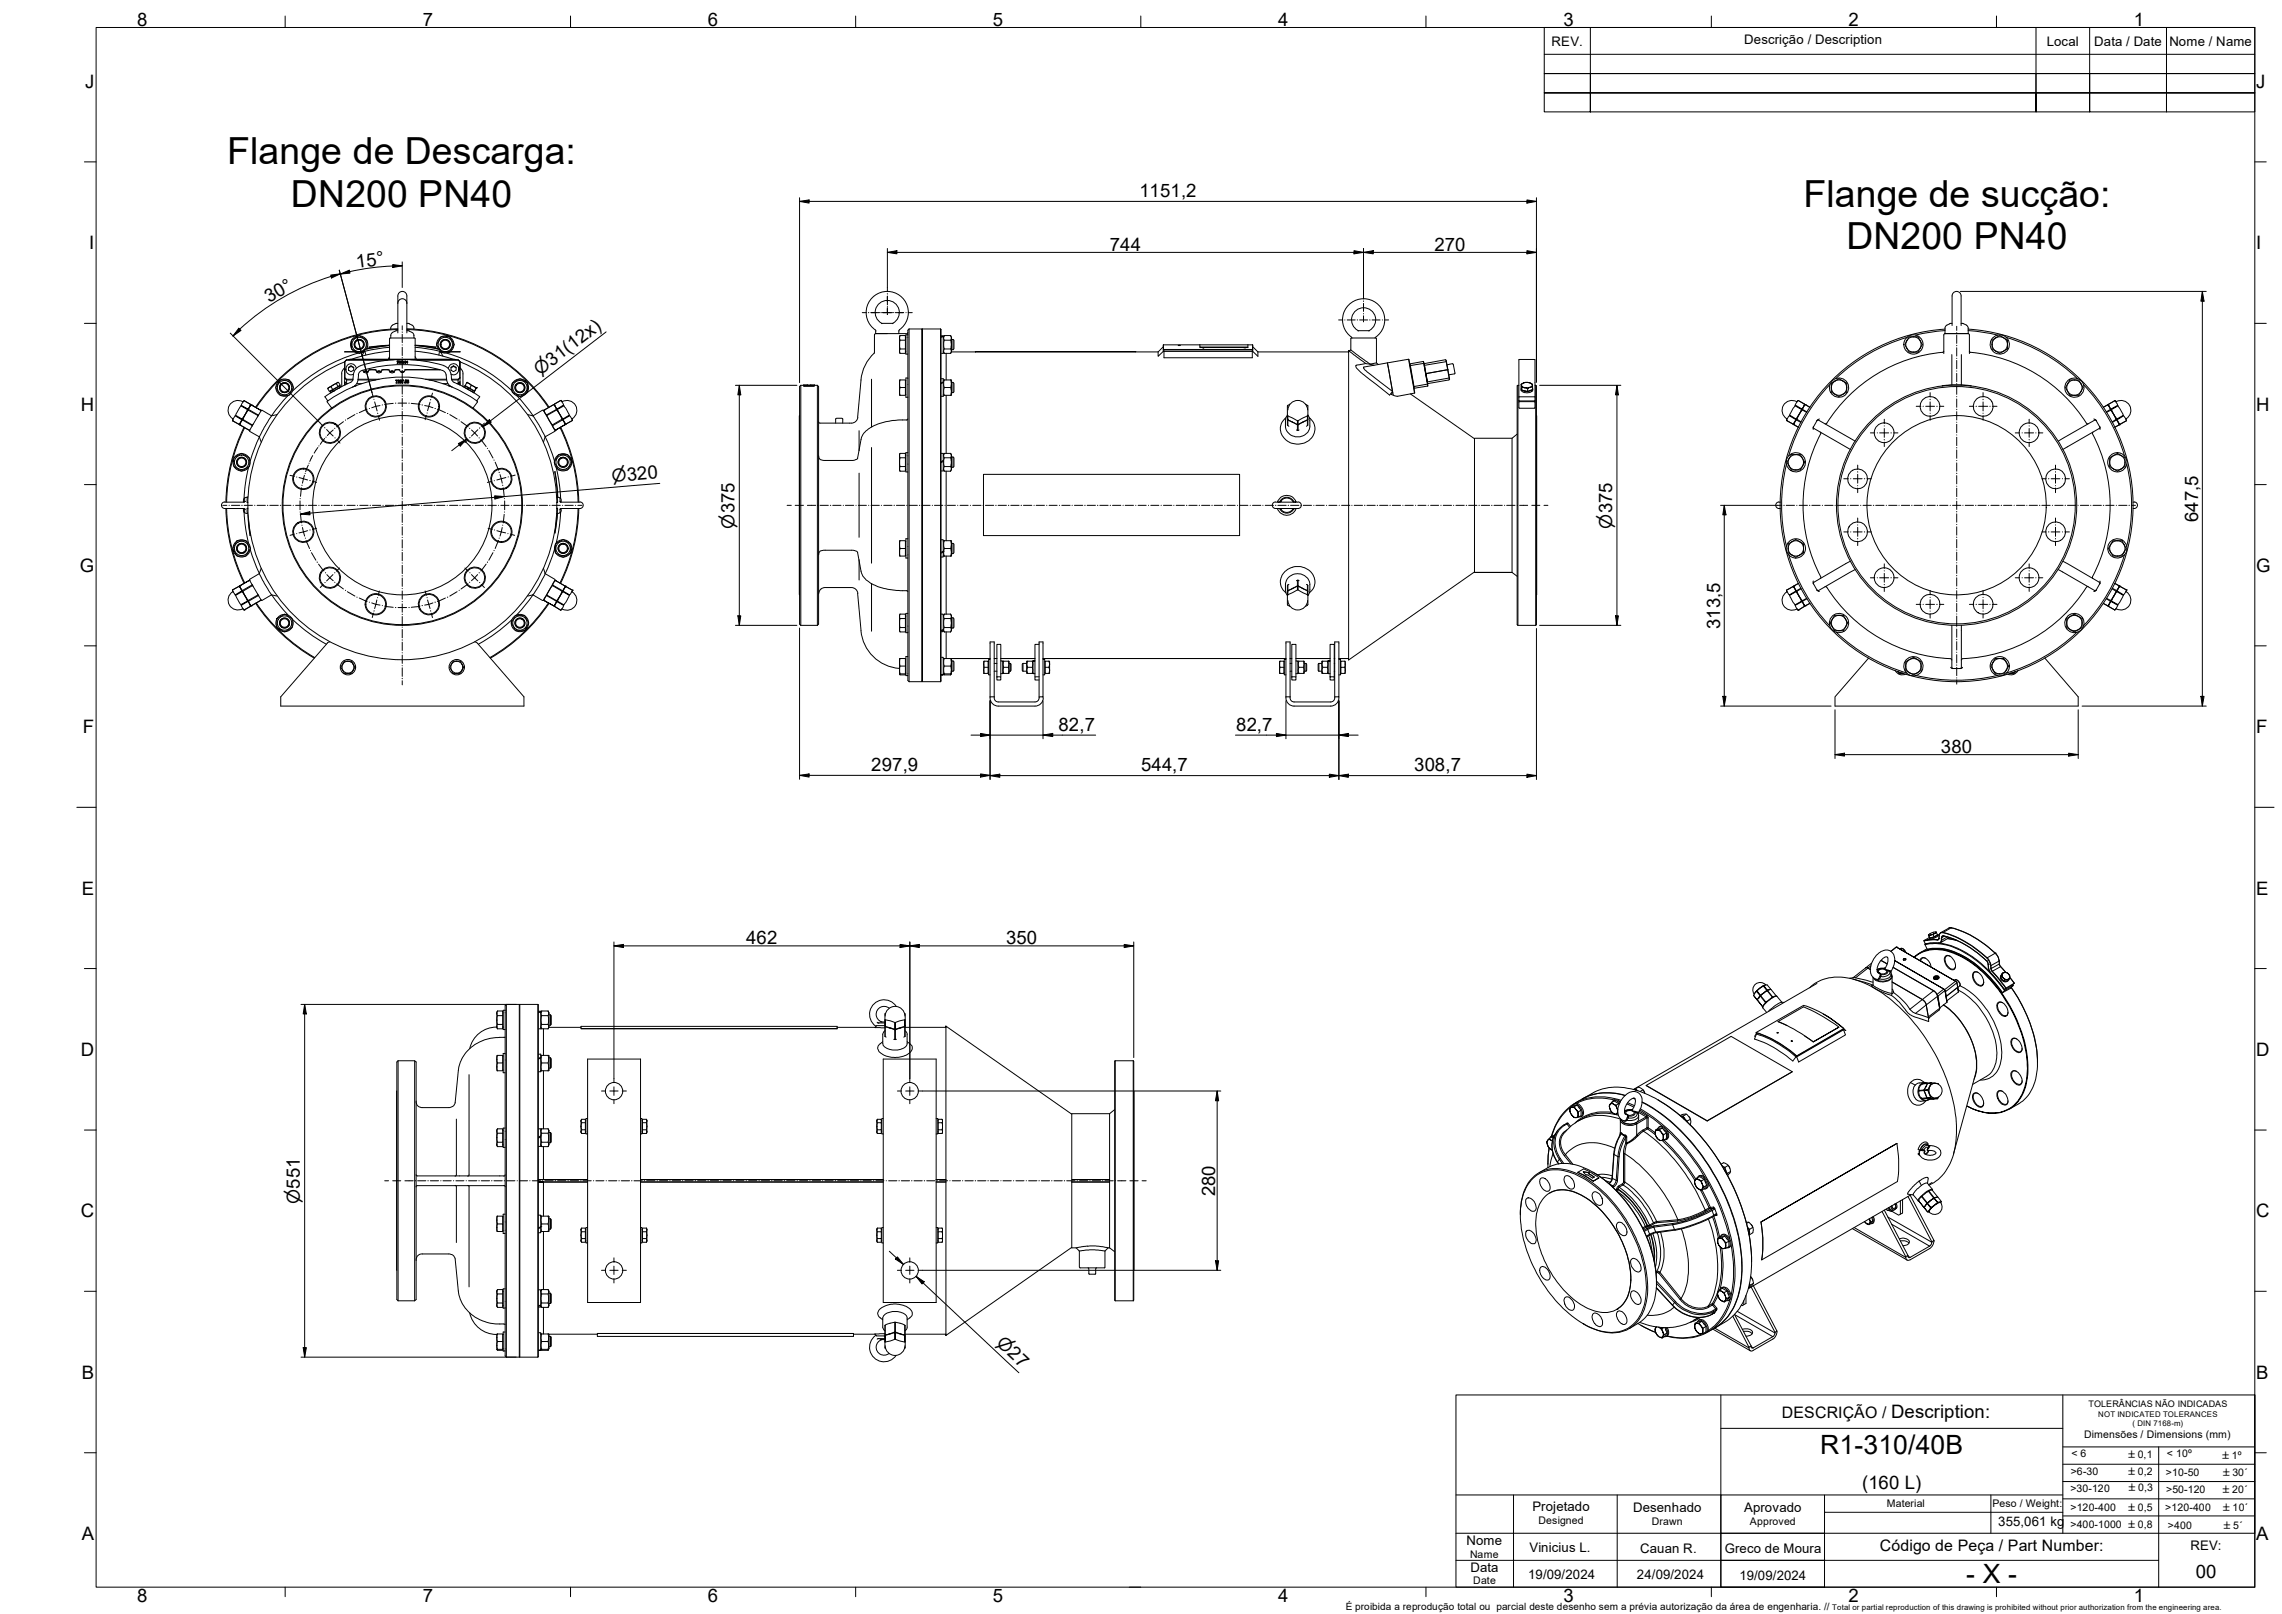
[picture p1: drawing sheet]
<svg xmlns="http://www.w3.org/2000/svg" width="594mm" height="420mm" viewBox="0 0 594 420" stroke-linecap="round" stroke-linejoin="round" font-family="sans-serif">
<defs><g id="words">
<g font-size="9.7">
<text x="59.2" y="42.8">Flange de Descarga:</text>
<text x="75.8" y="53.8">DN200 PN40</text>
<text x="469.5" y="53.8">Flange de sucção:</text>
<text x="480.7" y="64.7">DN200 PN40</text>
</g>
<g font-size="6.9">
<text x="473.8" y="378.4">R1-310/40B</text>
<text x="511.9" y="412.2">- X -</text>
</g>
<g font-size="4.8">
<text x="35.8" y="6.8">8</text>
<text x="110" y="6.8">7</text>
<text x="184.3" y="6.8">6</text>
<text x="258.5" y="6.8">5</text>
<text x="332.7" y="6.8">4</text>
<text x="407" y="6.8">3</text>
<text x="481.3" y="6.8">2</text>
<text x="555.5" y="6.8">1</text>
<text x="22.2" y="22.9">J</text>
<text x="587.4" y="22.9">J</text>
<text x="296.6" y="51.4">1151,2</text>
<text x="23.2" y="64.9">I</text>
<text x="288.9" y="65.3">744</text>
<text x="373.4" y="65.3">270</text>
<text x="587.4" y="64.9">I</text>
<text x="92.9" y="69.8" transform="rotate(-8 92.9 69.8)">15°</text>
<text x="70.1" y="79" transform="rotate(-30 70.1 79)">30°</text>
<text x="21.1" y="106.9">H</text>
<text x="587.4" y="106.9">H</text>
<text x="572.3" y="135.9" transform="rotate(-90 572.3 135.9)">647,5</text>
<text x="20.8" y="148.9">G</text>
<text x="587.4" y="148.9">G</text>
<text x="447.8" y="163.8" transform="rotate(-90 447.8 163.8)">313,5</text>
<text x="21.6" y="190.9">F</text>
<text x="275.6" y="190.2">82,7</text>
<text x="321.8" y="190.2">82,7</text>
<text x="587.4" y="190.9">F</text>
<text x="505.3" y="196">380</text>
<text x="226.8" y="200.8">297,9</text>
<text x="297.1" y="200.8">544,7</text>
<text x="368.2" y="200.8">308,7</text>
<text x="21.3" y="232.9">E</text>
<text x="587.4" y="232.9">E</text>
<text x="194.2" y="245.8">462</text>
<text x="261.9" y="245.8">350</text>
<text x="21.1" y="274.9">D</text>
<text x="587.4" y="274.9">D</text>
<text x="316.4" y="311.4" transform="rotate(-90 316.4 311.4)">280</text>
<text x="21.1" y="316.9">C</text>
<text x="587.4" y="316.9">C</text>
<text x="21.3" y="358.9">B</text>
<text x="587.4" y="358.9">B</text>
<text x="492.3" y="369.2">Description:</text>
<text x="484.8" y="387.6">(160 L)</text>
<text x="21.3" y="400.9">A</text>
<text x="587.4" y="400.9">A</text>
<text x="571.6" y="410.8">00</text>
<text x="35.8" y="417">8</text>
<text x="110" y="417">7</text>
<text x="184.3" y="417">6</text>
<text x="258.5" y="417">5</text>
<text x="332.7" y="417">4</text>
<text x="407" y="417">3</text>
<text x="481.3" y="417">2</text>
<text x="555.5" y="417">1</text>
</g>
<g font-size="4.6">
<text x="140.5" y="97.9" transform="rotate(-38 140.5 97.9)">⌀31(12x)</text>
<text x="159.4" y="125.6" transform="rotate(-5 159.4 125.6)">⌀320</text>
<text x="191.2" y="137.6" transform="rotate(-90 191.2 137.6)">⌀375</text>
<text x="419.7" y="137.6" transform="rotate(-90 419.7 137.6)">⌀375</text>
<text x="78" y="313.4" transform="rotate(-90 78 313.4)">⌀551</text>
<text x="259.1" y="349.9" transform="rotate(43 259.1 349.9)">⌀27</text>
</g>
<g font-size="4.1">
<text x="463.9" y="369.2">DESCRIÇÃO /</text>
<text x="489.4" y="403.7">Código de Peça / Part Number:</text>
</g>
<g font-size="3.4">
<text x="403.9" y="11.9">REV.</text>
<text x="454.1" y="11.5">Descrição / Description</text>
<text x="532.8" y="11.9">Local</text>
<text x="545.2" y="11.9">Data / Date</text>
<text x="564.8" y="11.9">Nome / Name</text>
<text x="399" y="393.4">Projetado</text>
<text x="425.1" y="393.6">Desenhado</text>
<text x="454.1" y="393.6">Aprovado</text>
<text x="520.2" y="397.2">355,061 kg</text>
<text x="381.8" y="402.2">Nome</text>
<text x="398.2" y="403.9">Vinicius L.</text>
<text x="427" y="404.2">Cauan R.</text>
<text x="449" y="404.3">Greco de Moura</text>
<text x="570.2" y="403.5">REV:</text>
<text x="382.8" y="409.1">Data</text>
<text x="397.8" y="411">19/09/2024</text>
<text x="426.1" y="411.1">24/09/2024</text>
<text x="452.8" y="411.2">19/09/2024</text>
</g>
<g font-size="2.7">
<text x="542.5" y="374.4">Dimensões / Dimensions (mm)</text>
<text x="539.1" y="384">&gt;6-30</text>
<text x="539.2" y="379.3">&lt; 6</text>
<text x="564.1" y="379.4">&lt; 10º</text>
<text x="539" y="388.3">&gt;30-120</text>
<text x="563.8" y="384.2">&gt;10-50</text>
<text x="563.9" y="388.7">&gt;50-120</text>
<text x="491.2" y="392.4">Material</text>
<text x="518.7" y="392.3">Peso / Weight:</text>
<text x="539" y="393.4">&gt;120-400</text>
<text x="563.7" y="393.4">&gt;120-400</text>
<text x="400.6" y="396.7">Designed</text>
<text x="430" y="396.9">Drawn</text>
<text x="455.5" y="396.9">Approved</text>
<text x="539" y="397.9">&gt;400-1000 ±0,8</text>
<text x="564.3" y="398">&gt;400</text>
<text x="382.7" y="405.6">Name</text>
<text x="383.5" y="412.5">Date</text>
</g>
<g font-size="2.6">
<text x="554.1" y="379.5">±0,1</text>
<text x="578.6" y="379.9">±1º</text>
<text x="554.1" y="384">±0,2</text>
<text x="554.2" y="388.2">±0,3</text>
<text x="578.7" y="388.5">±20´</text>
<text x="578.7" y="384.2">±30´</text>
<text x="554.1" y="393.3">±0,5</text>
<text x="578.8" y="393.4">±10´</text>
<text x="578.9" y="398">±5´</text>
<text x="350.3" y="419">É proibida a reprodução total ou parcial deste desenho sem a prévia autorização da área de engenharia. //</text>
</g>
<text font-size="2.3" x="543.7" y="366.4">TOLERÂNCIAS NÃO INDICADAS</text>
<g font-size="2">
<text x="546.2" y="368.8">NOT INDICATED TOLERANCES</text>
<text x="555.1" y="371.1">( DIN 7168-m)</text>
<text x="477" y="419">Total or partial reproduction of this drawing is prohibited without prior authorization from the engineering area.</text>
</g>
</g></defs>
<!-- layer: Visible Edges(DIN) -->
<g fill="none" stroke="#000" stroke-width=".26">
<path d="M103.6 78.9a1.17 1.17 0 0 1 1.1-1.1 1.17 1.17 0 0 1 1.2 1.1M72.2 99.6l-.4 1.3M72.6 99.5h-.3l.2 .2M72.9 99l-.5 .4M73 98.9h2.2l1.2 2-1.2 2h-2.2l-1.2-2zM73 98.9l1.3-.2 .9 .2M75.2 99l.9 1 .2 .9M87.6 99.9l-.8 .3M87.8 99.6l-.2 .3M87.8 99.6l.3-.1 .5 .8-.6 .3-.4-.7M87.8 99.6l-1 .6M88 99.5l-.2 .1"/>
<path d="M89.7 99.4l.5 .5h.4M89.7 95.7a1.87 1.87 0 0 0-.7 1.6v3.4M89.8 99.9l.1 .3M89.8 94.1v2.1M89.8 96.2v2.1l.4 .4M89.8 98.3l.4 .4M89.8 96.2l-.1 4M89.8 99.4v.5M89.8 99.9l.2 .2M89.8 96.2h.2M90 96.2a1.33 1.33 0 0 0 2 1.2M90.1 93.8l-.3 .3v2.1"/>
<path d="M90.1 98.8l.1 .1M90.2 93.8h10.7M90.2 98.7h1.7M90.2 98.9h1.7M90.2 98.9v1M90.7 93.6h28.1M90.7 95.6l.7-.4 .7 .4v.8l-.7 .4-.7-.4zM90.8 93.6h27.8M91.4 95.4l-.7 .3M91.4 95.4l.7 .3M91.4 95.2v.2M91.5 88.6l-.2 .8 .2 1.4"/>
<path d="M91.6 90.8l.6 .7M91.9 98.7l-.1 .3a1.65 1.65 0 0 1-1.3 .9l-3 1.5-2.9 1.9 .7 1.1M92.3 91.6l1.2 .3M92.6 87.6l-1 .9M92.7 95.9a1.35 1.35 0 0 0-1.5-1.2 1.35 1.35 0 0 0-1.2 1.5M92.9 87.7l-.3-.1 .1 .3M92.9 91.6l.6 .4 .7-.4M92.9 99.9h1.3M93.2 91.9a41.2 41.2 0 0 0-17 9.8M93.2 98.8a2.32 2.32 0 0 1-1.4 2M93.2 98.9h4.6M93.2 98.7h5.5"/>
<path d="M93.3 97.6l-.1 1.2M93.5 87.4l-.7 .1M93.5 87.4l1.3 .4 .6 .7M93.9 95.2a2.64 2.64 0 0 0-1.9 2.3l-.1 1.2M93.9 95.2a37.9 37.9 0 0 1 21.7 0M94.3 96.4a1.37 1.37 0 0 0-1 1.2M94.3 96.4a35.9 35.9 0 0 1 21.2 .2l.6 1M94.7 96.8l.4-.3 .7 .3M94.7 91.6l-1.2 .3M94.7 96.9l.4-.2 .7 .2M94.7 96.9l.4-.1 .6 .1M94.8 91.5h-5.1l5.1 .1"/>
<path d="M94.8 91.2l-.5 .3M94.9 91a1.87 1.87 0 0 0-.9-3.1 1.87 1.87 0 0 0-2.3 2.2 1.87 1.87 0 0 0 3.1 1M94.9 91.5l-.1-.5 .2 .5M94.9 96.8h.7M94.9 91.5l.3 .9M94.9 91.5l-.7 1.2M95.5 88.6l.2 1.3-.2 .9v-2.2l-2-1.2-2 1.2v2.2l1.2 .7M96.1 90.3v.2M96.1 90.4l5.3-.5-6.6 1.1M98 96.8l.6-.3 .7 .3M98.2 96.9l.3-.2 .7 .2M98.2 96.9l.4-.1 .5 .1"/>
<path d="M98.3 96.8h.7M100.4 90l-4.3 .4M101.4 90l-6.5 1M101.4 88.1l.2-.1h6.3l.2 .1M101.4 92.9l-.3 .6M101.4 88.2v5.3M101.4 90.4l-6.4 1M101.4 91.4a40.2 40.2 0 0 0-9.8 2.1M101.5 96.8l.5-.3 .7 .3M101.5 96.9l.4-.2 .7 .2M101.6 96.9l.4-.1 .6 .1M101.7 96.8h.7"/>
<path d="M101.7 87.3v.7M102.2 84.7l-.4 .4-.1 .6M102.6 93.6h-12.4l-.4 .6a40.2 40.2 0 0 0-17.1 61.7 40.2 40.2 0 0 0 64 0 40.2 40.2 0 0 0-17-61.7M102.9 86.2l-1 .5-.2 .6M103 98.9h.4l-.1 .8-.2-.2 .2-.5zM103.3 84.2h.3M103.3 86.1h.3M103.3 84.2l-1.1 .4M103.3 86.1l-.4 .1M103.3 94h.4l-.3 .6 .2-.6zM103.6 99a.23 .23 0 0 1 .2-.1 .23 .23 0 0 1 .2 .3l-.3 .3 .3 .2h-.4l.3-.5-.1-.2-.2 .2zM103.6 86.7v-9.7a1.17 1.17 0 0 1 1.1-1.1 1.17 1.17 0 0 1 1.2 1.1v9.7"/>
<path d="M103.6 85.6a45.9 45.9 0 0 0-37.1 20.4M103.6 85.8a45.8 45.8 0 0 0-36.9 20.3M103.8 94h.3l-.3 .5h.3h-.3l.2-.3v-.2zM103.8 96.2h.1a.76 .76 0 0 0 .8 .8 .76 .76 0 0 0 .8-.8h9.1M103.8 96.2l.3 .1M103.8 96.2h-.5a.56 .56 0 0 0-.7 .7h-.1a.87 .87 0 0 1-1.3-.6l-1.3-.1a.56 .56 0 0 0-.7 .7h-.1a.87 .87 0 0 1-1.3-.6l-1.3-.1a.42 .42 0 0 0-.5 .1 .42 .42 0 0 0-.1 .5 .77 .77 0 0 1-.8 .3 .77 .77 0 0 1-.6-.7M104.1 99h.4v.4a.25 .25 0 0 1 0 .3 .25 .25 0 0 1-.4 0zM104.2 99.4h.3l-.2 .3zM104.3 94.3h.2l-.1 .2zM104.3 94.2l-.1 .3h.3v-.3M104.3 94.2l-.1-.2h.3v.2M104.3 94.2h.1"/>
<path d="M104.3 96.8h.9M104.3 94l.2 .2zM104.5 96.9h.5M104.5 94.2h.1M104.6 96.9h.2M104.6 98.9h.5l-.3 .8 .2-.7zM104.7 94.1l.2-.1-.1 .2zM104.7 94.3l.3 .1-.2 .1zM104.7 94.2l-.1 .3h.4l-.1-.3M104.7 94.2l-.1-.2h.4l-.1 .2M104.7 94.2h.1M104.9 94.2h.1"/>
<path d="M105.1 94.4l.1 .1zM105.2 99.6l.1 .1zM105.3 94h.3a.28 .28 0 0 1 .1 .3 .28 .28 0 0 1-.4 .2zM105.4 94.1l.2-.1-.1 .5zM105.6 99h.2l-.1 .7zM105.6 98.9l.3 .1-.2 .7a.48 .48 0 0 1-.1-.8zM105.7 94.3l.4-.3-.1 .6v-.3zM105.8 94.3l.2-.2zM105.9 85.8a45.8 45.8 0 0 1 36.9 20.3M105.9 85.6a45.9 45.9 0 0 1 37 20.4M105.9 84.2l.7 .1M105.9 86.1l.7 .1"/>
<path d="M106 99h.4v.3a.24 .24 0 0 1-.1 .4 .24 .24 0 0 1-.3-.2l.3 .1v-.6l-.2 .2zM106.6 86.2l.9 .5 .3 .6M106.6 84.3l.7 .3M106.9 93.6l12.5 .2M107.3 84.7l.4 .4 .1 .6M107.8 87.3v.7M108.1 91.4a40.2 40.2 0 0 1 9.8 2.1M108.1 90.4l6.4 1M108.1 90l6.5 1a1.87 1.87 0 0 1 .8-3.1 1.87 1.87 0 0 1 2.3 2.2 1.87 1.87 0 0 1-3 1M108.1 92.9l.3 .6M108.1 88.2v5.3M108.6 93.8h10.7"/>
<path d="M109.1 90l4.3 .4M110.7 98.7h5.5M111.7 98.9h4.6M113.2 99.3l.2 .1M113.3 99.3h.1M113.4 90.4l-5.3-.5 6.6 1.1M113.4 90.3l-.1 .2M113.7 89.7l.3 1.1M114.2 92.4l.2-.9h.2l.7 1.2M114.4 90.9l-.7-1.2 1.1-2h2.3l1.1 2-1 1.8M114.6 91.5h5.2l-5.1 .1M114.6 91.4l.1 .1"/>
<path d="M114.7 91l-.3 .5M114.7 91l-.1 .5M114.7 91.6h.1M114.7 91.6h2.5M114.8 87.7l-.7 .7-.4 1.2M114.8 91.6l.9 .3 1.3-.3M115.3 99.9h1.3M115.5 95.2a2.64 2.64 0 0 1 1.9 2.3M116.1 87.4l-1.3 .3M116.1 87.7v-.3h.3v.3M116.1 97.6l.2 1.2M116.3 98.8a2.32 2.32 0 0 0 1.4 2"/>
<path d="M116.3 91.9a41.2 41.2 0 0 1 17 9.8M116.4 87.5l.6 .2M116.7 95.9a1.35 1.35 0 0 1 1.5-1.2 1.35 1.35 0 0 1 1.2 1.5M117.1 87.7l.9 1 .2 .9M117.1 91.6h.1M117.4 95.6l.6-.4 .7 .4v.8l-.7 .4-.6-.4zM117.5 97.5v1.2h1.8M117.6 98.9h1.7M117.6 98.7l.1 .3a1.65 1.65 0 0 0 1.3 .9l3 1.5 2.9 1.9-.8 1M118 95.4l-.6 .3M118 95.4l.7 .3M118 95.2v.2"/>
<path d="M118.2 89.7l-.2 .8-.8 1M118.9 99.9h.4M119.3 98.9v1l.5-.5M119.3 98.9l.5-.5v1.8M119.3 93.8l.5 .3zM119.3 98.7l.1 .1M119.4 96.2a1.27 1.27 0 0 1-1.9 1.2M119.4 96.2h.3M119.7 94.1v2.1l.1-2.1M119.7 96.2v2.1l-.4 .4M119.7 96.2v2.1M119.7 99.4v.5"/>
<path d="M119.7 99.9l-.1 .3M119.7 99.9l-.2 .2M119.8 95.7a1.87 1.87 0 0 1 .7 1.6v3.4M121.5 99.7l.7 .2M121.5 99.7l-.4 .7 1.2 .7M121.5 99.5v.2M121.5 99.5h.1M121.5 99.5l.7 .4M122.2 99.9l.5 .5M122.2 99.9l1.2 .7M133.3 99.7l2.1-1.1 2 1.1v2.4l-2 1.1-2.1-1.1zM133.4 99.8l-.3 .9 .3 1.3"/>
<path d="M135.3 98.7l-.9 .2-1 .8M135.4 98.7l1.3 .4M136.6 99.3l.1-.3 .2 .2-.1 .2M136.8 99.2l.5 .5M137.3 99.8l.3 1.3-.3 .9M226.9 98.7v12.5M227.7 91.9a10.8 10.8 0 0 0-3.6 7.1l-.8 9.6M227.8 85.9a5.5 5.5 0 0 1-.9-8.2 5.5 5.5 0 0 1 8.2 0 5.5 5.5 0 0 1-1 8.2M227.9 85.9l.1 .3M228 86.1v.7h3M229.5 84.2h.1M229.5 84.1a3.1 3.1 0 0 1-.9-4.7 3.1 3.1 0 0 1 4.8 0 3.1 3.1 0 0 1-.9 4.7"/>
<path d="M229.6 84.2h2.8M232.5 84.2h-.2M234.1 85.9l-.1 .9M234.2 99.9l.1 1M234.2 99.9v2M234.3 98.9l-.1 1M234.3 98.9h1.4v2h-1.4M234.3 90.8v1.2M234.3 88.6v2.2M234.3 87.4v1.2M234.3 87.4h1.4v1.2h-1.4M234.3 87.4v4.6"/>
<path d="M235.7 88.6v2.2h-1.4M235.7 90.8v1.2h-1.4M235.7 99h.1M235.7 87.9h.1M235.7 91.5h.1M236 86.8l-8.2 .1-.2 .3-.1 4.8M236.3 86.6l-.3 .3M236.3 87.2h-.5v5h.5M236.3 98.4h-.5v5h.5M236.7 85.6l-.4 .4v89.9h-.5v-5h.5M236.7 85.6v91.9M236.7 85.6h3.3v91.9h-3.3"/>
<path d="M240.2 85.6h4.7M240.2 85.6v91.9M240.2 85.6l-.2 .2M244.9 85.6v91.9M245 87.4h.6v4.6h-.5M245 98.6h.6v4.6h-.6M245.6 99.4l-.6 .3M245.6 99.5l-.6 .4M245.6 87.5l-.6 .2M245.6 87.6l-.6 .2M245.6 99h2.1l-.1 3.9h-1.9l-.1-.2M245.6 91.5l.3 .5"/>
<path d="M245.9 98.9l-.2 .5 .2 1.5-.2 1.5 .2 .5M245.9 87.4l-.2 .3 .2 .9-.2 1.6a.84 .84 0 0 1 0 1.1l.2 .7M245.9 92h1.6M245.9 87.4l-.3 .5M245.9 90.8h1.6M245.9 88.6h1.6M245.9 87.4h1.6M246.3 92v6.9M247.5 98.9l.1 .8-.1 1.2 .1 1.3-.1 .7M247.5 87.4l.1 .4-.1 .8 .1 .8-.1 1.4 .1 .7-.1 .5M247.5 87.4l.2 .5v3.6l-.2 .5M247.7 99.5h.4"/>
<path d="M247.7 88.4h.4M247.7 91h.4M247.7 91.6h6.2M248.1 99.5l.2 .3v2.2l-.2 .2M248.1 88.4l.2 .2v2.2l-.2 .2M248.1 88.4v2.6M248.1 99.5v2.7M253.9 91.5l41.8 .1zM295.7 91.6h5.8M302.8 90.3l-1.3 1.3M302.9 91l.1 .5h23M302.9 89.8l-.1 1.7"/>
<path d="M302.9 89.8h23.2M302.9 91h-.1M302.9 89.8v1.2M303 91.1h23M306.7 89.9h.6zM312.4 89.8v.5l12.5 .2-12.5-.2M313 90.5h.5zM323.8 90.5h.6zM324.9 89.8v.5M326 91.5l.1-.5v.5M326 91.5v1.6h-23v-1.6l-1.5 1.3v-1.2M326 91.5l1.5 1.3v-1.2"/>
<path d="M326.1 89.8v1.2M326.1 89.8v1.2h-23.2M326.1 90.3l1.4 1.3M327.5 91.6h23.5l.1-.3v80.5l-.1-.4h-2.4M351.1 91.3l.1 .1M351.2 91.4l4.4 3.3M351.7 91.1l5 3.7M351.7 88.2v2.9M351.7 91.1l-.5 .3M351.7 88.1l.2-.1h6.3l.1 .1M353.5 86.1h.2M353.5 86a3.1 3.1 0 0 1-.9-4.7 3.1 3.1 0 0 1 4.8 0 3.1 3.1 0 0 1-.9 4.7"/>
<path d="M353.6 86.1h2.8M356.5 86.1h-.2M358.1 87.8l-.1 .2M358.1 87.8a5.5 5.5 0 0 0 .9-8.3 5.5 5.5 0 0 0-8.3 .2 5.5 5.5 0 0 0 1.2 8.2l.1 .1M358.3 94.5l-1.6 .3M358.3 88.2v6.3M358.3 94.5l.5 .4M366.7 93.5l-11.7 2.1 .3 .6 .7 .7 6.5 5-.7 .9-8-6.4a1.3 1.3 0 0 1-.8-1.3l.3-.1a7.3 7.3 0 0 1 3.8-.1l.6 .2M367 94.8l.2 .4M367.1 95.2l-.4-1.7 1.5 8.8-.2-1.7M367.1 95.2l.9 5.4M367.2 95.2h-.1"/>
<path d="M370.6 94.1l-3.6 .6M370.6 94.6v-.5l.1 .5M370.6 94.6h.1M370.6 94.6l1 5.4-3.5 .6-.9-5.4M370.6 94.6l-3.4 .6M370.7 94.6l1 5.3M370.8 94.7l5.5-1.1 .2 .5-5.7 1-.1-.4M370.8 95.1l.4 2.2 5.7-1.1-5.7 1.1zM371.7 99.9v.6M376.4 93.8l.5 2.4M376.6 94.1l.3 2.1M376.9 96.2l.4 2.6v-.5"/>
<path d="M376.9 96.2l.4 2.2-5.7 1-.4-2.1 .4 2.6M377.3 98.8l-5.6 1.1M378.1 94.7l-1.4 .3M378.1 94.7l.2 .2 .5 2.2M378.8 97.1l-.2 .2-1.5 .3M395.4 93.7v9.7M395.4 93.7h4.2M396.6 99.7l1.4-.1zM398 99.6l.8 .3 .1 .3-.2-.3zM399.6 93.7v10.6M476.8 99.7l1.9-1.1 2.1 1.1v2.4l-2.1 1.1-1-.5-.9-.6zM496.5 87.8a45.6 45.6 0 0 0-18.6 10.7"/>
<path d="M498.1 87.7a2 2 0 0 0-2 2 2 2 0 0 0 2 2M498.1 87.7a2 2 0 0 1 2 2 2 2 0 0 1-2 2M498.2 87.7h-1.2l-1.1 2 1.1 2h1.2M498.2 87.7h1.1l1.1 2-1.1 2h-1.1M505.7 91.7a40.2 40.2 0 0 0-30.3 18.6h-.3M506 91.4l-.3 .3M506.4 85.7a45.9 45.9 0 0 0-36.3 69.7 45.9 45.9 0 0 0 78.5 0 45.9 45.9 0 0 0-36.2-69.7M506.4 86.1l-4.3 .4-3.4 .7M506.4 86.8l-.4 .4v4.9M506.8 84.7l-.4 .4-.1 1.7h6.1l-.1-1.7-.4-.4M507.6 84.3l-.7 .3M507.9 84.2h.3"/>
<path d="M507.9 84.2l-.4 .1M508.1 92.3v7.9M508.2 84.8v-7.8a1.17 1.17 0 0 1 1.2-1.1 1.17 1.17 0 0 1 1.1 1.1v7.8M510.5 84.2l1.4 .4M510.6 92.3v7.9M512.3 86.8l.4 .4v4.9M512.4 86.1l3.4 .3 4.3 .8M512.7 91.4l.3 .3M513 91.7a40.2 40.2 0 0 1 30.3 18.6h.3M521.6 87.9l1 .7v2.2l-2 1.2-2-1.2v-1.1M521.6 87.9l-1-.5-1 .5-1 .7v1.1M521.6 87.9a2 2 0 0 0-3 1.8"/>
<path d="M521.6 87.9a2 2 0 0 1 0 3.5 2 2 0 0 1-3-1.7M522.2 87.8a45.6 45.6 0 0 1 18.6 10.7M538.3 99.9l-.6 1 .6 1M538.3 99.9l.6-1h2.2l1.2 2-1.2 2h-2.2l-.6-1M538.3 99.9a2 2 0 0 1 3-.5 2 2 0 0 1 0 3 2 2 0 0 1-3-.5M538.3 99.9l-.3 1.2 .3 .8M60.5 109.5h.1M60.5 109.5l1.7 1M60.9 119.9h-.3v.2h.3M60.9 119.2l2-1.2 2 1.2v2.3l-2 1.2-2-1.2zM60.9 119.3l-.2 .6M61.2 108.2l-.7 1.3"/>
<path d="M61.3 108.1l1.7 1-.1 .2-1.7-1.1zM62.4 110.6h.1M62.4 110.6l2.6 1.5M62.5 110.2l-.3 .3M62.7 105.6l-1.4 2.5M62.8 105.5l1.7 1v.2l-1.8-1.1zM62.9 118.1l-.9 .2-1 .9M62.9 109.3l-.7 1.2M62.9 118.1l1.3 .4 .6 .7M63.1 109.3l-.7 1.3M63.1 109.3l2.6 1.5M63.2 109.2l-.1 .1"/>
<path d="M63.2 109.2l2.5 1.5M63.5 111.2a45.9 45.9 0 0 0-4.7 19.5M63.6 104.3l1.6 1M63.6 104.3l-.8 1.2M63.6 104.3l-.3 .3a2.62 2.62 0 0 0-3.6 .9 2.62 2.62 0 0 0 .9 3.6l-.1 .4M63.7 111.3a45.8 45.8 0 0 0-4.7 19.4M64.5 106.7l-1.5 2.4M64.6 106.8l-.8 1.1-.6 1.3M64.6 106.8l2.6 1.4M64.7 106.6l-.1 .2M64.7 106.6l2.5 1.5M64.9 119.3l.2 1.3-.2 .8"/>
<path d="M65 112.1v.2M65 111.9v.2M65 112.3l2.5 1.4M65.1 111.9l-.1 .2M65.2 105.3l-.7 1.2M65.2 105.3l-.1 .4M65.4 105.4l-2.9 4.8-.1 .4M65.4 105.4l-.7 1.2M65.4 105.4h.1M65.7 110.8l-.1 .2M65.9 110.4l-.2 .4M67.2 108.2l-.1 .3"/>
<path d="M67.4 108l-.2 .2M67.5 113.7l.5 1.4M67.5 113.7l-1.3 3.1-1 3.2M67.9 106.8v.2M67.9 106.8l-2.5-1.4 2.5 1.4M68 106.9l.2-.1 2.5 1.4M68 106.8l-3 5.3M70.7 108.2l-3.2 5.5M71.8 101l.2 .8 .9 1M72.1 107.9l-1.4 .3M73 102.9l.8 .3 1.4-.3M74.9 103l-2.2 2.5-2 2.7"/>
<path d="M76.3 101l-.4 1.2-.7 .6M85.2 104.6l1.2 1.7M85.3 101.2l.4 .7 .9-.5M85.7 100.8l-.4 .4M86 101.8h.1M86.2 100.7l-.5 .1M86.4 101.7l.4 .1zM86.4 101.7l-.5 .3 .2 .3 .6-.4M86.4 101.6l2.1-1.2 .2 .4-1.9 1M86.7 101.9h.1M86.8 100.2l-.6 .5M86.8 100.2l-1.1 .6"/>
<path d="M88 100.6l-1.4 .8-.4-.7M88.1 101.1h.1M88.3 100.4v.2M92.3 100.5h.3M92.4 100.4h.3M116.8 100.4h.3M116.9 100.5h.3M117.7 100.8a33.4 33.4 0 0 0-32.6 3.7M117.7 100.8l3.7 1.8 2.7 1.8M121.2 100.4v.2M121.4 101.1h.1M121.9 100.9l1.7 1.1-.2 .3-1.5-.9z"/>
<path d="M121.9 100.9l-.9-.5-.2 .4 1.1 .6M122 101v.5M122.7 100.4l.7 .2M122.7 100.4l-.4 .7 1.2 .7M122.7 101.9h.1M123.4 100.6l.6 .5v-.2M123.4 100.6l.6 .3M123.4 101.8h.1M124 101.1l-.4 .7zM124 100.9v.2M124 100.9h.1M124.1 104.4l.3 .1"/>
<path d="M124.1 104.3v.1M124.3 104.6l-1.2 1.7M133.4 102.1l.6 .6 1.3 .5M134.5 103l2.3 2.5 2 2.7M137.3 102.1l-1 .9-.9 .2M137.4 107.9l1.3 .3M138.7 108.2l2.1 3.2 1.1 2.3M141.5 106.9l-.3-.1-2.5 1.4M141.5 106.8l3 5.3-.1 .2M141.6 106.8l.1 .4 .6 .8M141.6 106.8h.1M141.6 106.8l.1 .4"/>
<path d="M141.9 113.7l-.4 1.4M141.9 113.7l1.4 3.1 1 3.2M142.3 108l.1 .2M142.4 108.2l1.4 2.4M143.8 110.6l.1 .2M143.9 110.8l.7 1.2M144.1 105.3l3 4.9v.3M144.1 105.3l.7 1.3M144.1 105.3h.1M144.1 105.3l-2.5 1.5M144.3 105.2l.7 1.3M144.3 111.7l.3 .3"/>
<path d="M144.3 105.2l.2 .4M144.4 112.3l-2.5 1.4M144.6 112h.1M144.6 112l2.5-1.5-2.5 1.5M144.8 106.6l.1 .1M144.8 106.6l-2.5 1.4M144.9 106.7l.8 1.2 .6 1.2M144.9 106.7l-2.5 1.5M145 106.5l1.7-1 .1 .1-1.7 1zM145.1 106.6l1.5 2.5M145.4 118.3h2.4l1.1 2-1.1 2h-2.4l-1.1-2zM145.4 118.4l-.6 .6-.5 1.3"/>
<path d="M145.5 118.4l1.3-.3 .9 .3M145.8 111.3a45.8 45.8 0 0 1 4.7 19.4M145.9 111.2a45.9 45.9 0 0 1 4.8 19.5M146 104.2h.1M146 104.2l-1.7 1M146 104.2l.7 1.3M146 104.2l.3 .3M146.3 104.5l.1 .1M146.3 109.1l.1 .2M146.3 109.1l-2.5 1.5M146.4 104.6a2.57 2.57 0 0 1 3.4 .9 2.57 2.57 0 0 1-.9 3.5M146.4 109.3l.7 1.2"/>
<path d="M146.4 109.3l-2.5 1.5M146.6 109.1l1.6-1 .1 .1-1.7 1zM146.6 109.2l.7 1.2M146.8 105.6l1.4 2.5M147 110.1l.3 .3M147.1 110.5h.1M147.8 118.4l.8 1M148.3 108.2l.7 1.3M148.5 119.5l.2-.1 .1 .2-.3 .1M148.7 119.6l.1 .7M149 109v.5M149 109.5l-1.7 .9"/>
<path d="M208.2 108.2v46.7M208.5 100.3v62.5M208.5 100.3l-.3 .3v61.9l.3 .3M208.5 100.3h.7M209.2 100.4l2.8 .1h-2.8v-.3h2.8v.2M210.2 100.2h.9M212 100.3h.8M212.8 100.3v62.5M212.8 100.3l.3 .3v61.9l-.3 .3M213.1 109.8l.4 .4h8.1M217.7 108.9l-.1 .2v1.1M217.7 108.9h1.5"/>
<path d="M219.2 108.9l.2 .2v1.1M223.3 108.6a1.68 1.68 0 0 1-1.7 1.6M223.6 112.1v5.2M226.9 116.5v30.1M234.2 101.9l.1 1M234.3 118v3.5M234.3 119.2h1.4v2.3h-1.4M234.3 118h1.4v1.2M234.3 100.9l-.1 1M234.3 118v4.7M235.7 100.9v2h-1.4M235.7 118.5h.1"/>
<path d="M235.7 102.7h.1M236.3 109.1l-.1 .2a16.8 16.8 0 0 0-10.7 2.8 3.9 3.9 0 0 0-1.3 2.3l-.9 5-.2 .1-1 .4h-7.7a1.12 1.12 0 0 1-1.3-1.2M236.3 117.8h-.5v5.1h.5M245 118h.6v4.6h-.6M245.6 119.9l-.6 .3M245.9 118l-.2 .9a.64 .64 0 0 1 0 .9l.2 1.7-.2 .8 .2 .4M245.9 118h1.6M245.9 118l-.3 .5M245.9 119.2h1.6M245.9 100.9h1.6M246.3 102.9v15.1M247.5 118l.1 .5-.1 .7 .1 .9-.1 1.4 .1 .7-.1 .5"/>
<path d="M247.5 118l.2 .5v3.7l-.2 .5M247.7 119h.4M247.7 102.2h.4M248.1 119l.2 .2v2.3l-.2 .1M248.1 119v2.6M334.8 108.8a3.8 3.8 0 0 0-1.3 4 3.8 3.8 0 0 0 3.3 2.7 4.3 4.3 0 0 0 5.3-5l-.2-.6-1-1.1M335.2 109.2v1.5l.3 .3M335.2 109.1l.1 .2M335.2 108.1l.1 1.2zM335.2 108l-.5 .9-.1 2a3.2 3.2 0 0 0 3.2 2.8 3.2 3.2 0 0 0 3.2-2.8v-1.8l-.5-1.1M335.3 109.3l2.5 1.3M335.3 109.3l2.5 1.2"/>
<path d="M335.3 108.2l2.5 1.3M335.3 109.3v1.5M335.3 106.7a2.57 2.57 0 0 1 2.6-2.5 2.57 2.57 0 0 1 2.5 2.5M335.8 105.2l-.6 .4v2.5M336.3 109.8l.4 .2M337.5 111.9h.7M337.8 109.5h.1v1h-.1zM337.8 110.6h.1M337.8 110.6v1.5M337.9 110.6v1.5M339.3 109.8l-.3 .2M339.9 105.2l.6 .4v2.5"/>
<path d="M340.4 109.3l-2.5 1.3M340.4 109.3l-2.5 1.2M340.4 108.2l-2.5 1.3M340.4 109.3v1.5M340.5 109.2v1.5l-.4 .3M340.5 109.1l-.1 .2M340.5 108.1l-.1 1.2zM362.5 101.7l-1.3-7.2 1.4 7.7-.5 .5M362.6 102.2l.1 .6M367.2 102.5l16.7 11.7M368 100.6h.1M368 100.6l.1 .5"/>
<path d="M368.2 102.3l-4.4 .9-1.6-.5M371.7 100.5l-3.5 .6M395 113l-1.4 1.1v34.9h-9.7v-34.9h9.7M395.2 100.3h.2M395.2 100.3v62.5M395.2 100.3l-.2 .1v62.2l.2 .2M395.4 104.3v1.9l.2 .1h3.8l.2-.1v-1.9M395.4 104.7h4.2M395.4 103.4h4.2M395.4 104.3h4.2M395.4 103.4v.9M396 100.1l.6-.4-.5 .4v.3z"/>
<path d="M396 100.1l.2 1.5 1.5 .3M396 101.2a1.3 1.3 0 0 0 1.8 1l1-.3-.3-.3M396.1 100.4l.3 .4 .5 .1h-.7zM396.2 100.9v.7l-.2-.6M396.2 101.6a2.85 2.85 0 0 0 2.5 .1M396.7 101.7l.6 .1M396.9 100.9l1.4-.1-.6 .4zM398.3 101.6l-.2 .1M398.6 101.6l.2 .2h-.1M398.9 100.2l.1 .5-.7 .1 .4-.2zM398.9 101.5l-.2 .1M399 100.7v.7l-1.3 .5v-.7"/>
<path d="M399 101.2l-.2 .6M399.6 100.3h.2M399.8 100.3l.2 .1v62.2l-.2 .2M399.8 100.3v62.5M400 108.2v46.7M465.1 109.5h.1M465.1 109.5l1.7 .9M465.2 109l-.1 .5M465.8 119.4l-.6 .9 .6 1M465.8 119.4l.5-1.1h2.4l.6 1.1M465.8 119.3a2 2 0 0 1 3.5 0M465.8 119.3l-.3 1.2 .3 .8"/>
<path d="M465.8 108.2l-.7 1.3M465.9 108.1l1.7 1-.1 .1-1.7-1zM467 110.5h.1M467 110.5l1.2 .7M467.1 110.1l-.3 .3M467.3 105.6l-1.4 2.5M467.4 105.5l1.7 1-.1 .1-1.7-1zM467.5 109.2l-.7 1.2M467.7 109.3l-.7 1.2M467.7 109.3l1.1 .7M467.7 104.6a2.57 2.57 0 0 0-3.4 .9 2.57 2.57 0 0 0 .9 3.5M467.8 109.1l-.1 .2"/>
<path d="M467.8 109.1l1.1 .7M468.1 104.2l1.7 1M468.1 104.2l-.7 1.3M468.1 104.2l-.4 .4M468.4 107.9l-1.4 2.6M468.4 107.9l-.6 1.2M469 106.6l-1.4 2.5M469.2 106.7l-.8 1.2M469.2 106.7l1.1 .7M469.3 119.3l.2 .8-.2 1.2M469.3 119.4l.5 .9-.5 1M469.3 106.6l1.1 .6"/>
<path d="M469.3 106.6l-.1 .1M469.8 105.2l-.7 1.3M469.8 105.2l-.2 .4M470 105.3l-1.6 2.6M470 105.3l-.7 1.3M470 105.3h.1M470 105.3l1.2 .7M472.1 111.1l.1 .5 9.5 5.4M472.1 111.1v.7M473 109.5l.5-.1 9.5 5.5M473.6 109.1l-.6 .4-.9 1.6M473.9 112.5l.1 .3a40.3 40.3 0 0 0 0 37.5l-.1 .3"/>
<path d="M476.4 100.1a45.6 45.6 0 0 0-10.7 18.5M505.7 100.5l3.2-.3 4.2 .3M542.4 100.1a45.6 45.6 0 0 1 10.7 18.6M544.9 112.5l-.2 .3a40.3 40.3 0 0 1 0 37.5l.2 .3M545.1 109.1l.5 .2 1 1.8M545.7 109.5l-.4-.1-9.5 5.5M546.6 111.1l.1 .7M546.6 111.1l-.1 .5-9.5 5.4M548.7 105.4l1.6 2.5M548.7 105.4l.7 1.2M548.7 105.4h.1M548.7 105.4l-1.1 .6"/>
<path d="M548.9 105.3l.7 1.2M548.9 105.3l.1 .4M549.4 106.6l.1 .2M549.4 106.6l-1.1 .6M549.5 106.8l.8 1.1M549.5 106.8l-1.1 .6M549.6 106.5l1.7-1 .1 .1-1.7 1.1zM549.7 106.7l1.4 2.4M550.2 118.6a2 2 0 0 1 3 1.7M550.2 118.6l-.8 .9-.2 .8M550.2 118.6l-1 .6v1.1M550.2 118.6l1-.6 2 1.2v1.1"/>
<path d="M550.3 107.9l1.4 2.7M550.3 107.9l.6 1.3M550.5 104.3h.1M550.5 104.3l-1.6 1M550.5 104.3l.8 1.2M550.5 104.3l.4 .3M550.8 104.6a2.58 2.58 0 0 1 3.6 .9 2.58 2.58 0 0 1-.9 3.5M550.9 109.2l.1 .1M550.9 109.2l-1.1 .6M551 109.3l.7 1.3M551 109.3l-1.1 .7M551.1 109.1l1.7-1v.1l-1.6 1.1z"/>
<path d="M551.2 109.3l.7 1.2M551.4 105.6l1.4 2.5M551.6 110.2l.3 .3M551.7 110.6h.1M551.7 110.6l-1.2 .6M552.8 108.2l.8 1.3M553.5 109l.1 .5M553.6 109.5l-1.7 1M58.5 130.7h5.1M58.5 130.7a.86 .86 0 0 0-.8 .8 .86 .86 0 0 0 .8 .9h5.1M58.8 132.4a45.9 45.9 0 0 0 4.7 19.4M59 132.3a45.8 45.8 0 0 0 4.7 19.4"/>
<path d="M60.7 120.1l.2 1.3M61 121.5l.6 .7 1.3 .4M63.4 132.4v.7l.2 .4M63.4 130.3v.4M63.5 133.2l.3 3.6 .9 4.5M63.6 132.4l.1 .2M63.7 133.4l.5 .2M63.7 130.5l-.1 .2M63.7 130.5h.1M63.7 132.6h.1M63.7 129.6v.9M63.7 132.6v.9"/>
<path d="M64.2 129.5h.2M64.2 133.6h.2M64.2 129.5l-.6 .1-.2 .6M64.3 132.3l.1 1.3M64.4 129.5l-.1 1.3M64.4 133.6l.1 .2M64.5 132.3h-.2l.2 .1M64.5 130.7l-.2 .1h.2M64.5 129.3l-.1 .2M64.5 134l.6 5.4-.4-3.7M64.7 121.7l-.7 3.6-.5 4.5M64.8 121.5l-1 .9-.9 .2"/>
<path d="M144.3 120.4l.2 .9 .9 1M144.4 122.8l.5 3.3 .2 3.3M144.5 122.8l.5 3.3 .2 3.3M144.5 122.8v.1M144.8 121.7l.8 4.5 .4 3.6M144.9 129.3l.2 .2M145 130.7l.2 .1h-.2M145 132.3h.2l-.2 .1M145.1 133.6l-.7 5.1M145.1 129.5l.7 .2v.8M145.1 129.5l.1 1.3M145.1 133.6l-.2 .2"/>
<path d="M145.1 133.6l-.6 5.1M145.2 132.3l-.1 1.3M145.5 122.3l.9 .3 1.3-.3M145.8 132.6h.1M145.8 130.5l.1 .2M145.8 130.5h.1M145.8 132.6v.9M145.8 133.4l-.7 .2M145.8 129.6l.3 .6M145.9 130.7h5.1M145.9 132.4l-.1 .2M146 133.2l-.5 4.5-.7 3.6"/>
<path d="M146 130.3v.4M146 132.4v.4M146.1 132.9l-.3 .6M148.8 120.4l-.4 1.3-.6 .6M150.5 132.4a45.8 45.8 0 0 1-4.7 19.4M150.7 132.4a45.9 45.9 0 0 1-4.8 19.4M151 130.7a.86 .86 0 0 1 .8 .8 .86 .86 0 0 1-.8 .9h-5.1M223.6 123.2v16.7M234.3 121.5v1.2M235.7 121.5v1.2h-1.4M235.7 122.2h.1M245.6 122.2l.3 .5h1.6"/>
<path d="M245.6 120.1l-.6 .3M245.9 121.5h1.6M246.3 122.7v18.1M247.7 121.6h.4M256 123.5h66.7v15.9h-66.7zM332.1 130.7a.86 .86 0 0 0-.9 .8 .86 .86 0 0 0 .9 .9M332.1 130.7h5.8M332.5 132.4a2.56 2.56 0 0 0 2.5 1.8 2.56 2.56 0 0 0 2.4-1.8M332.5 130.6a2.59 2.59 0 0 1 2.5-1.7 2.59 2.59 0 0 1 2.4 1.7M332.8 132.4h-.3h.3M332.8 130.7l-.3-.1 .3 .1M333.1 132.4a2.06 2.06 0 0 0 1.9 1.2 2.06 2.06 0 0 0 1.9-1.2"/>
<path d="M333.1 130.7a2.06 2.06 0 0 1 1.9-1.2 2.06 2.06 0 0 1 1.9 1.2M333.2 132.4l.2 .2M333.4 130.5l-.2 .2M333.4 130.5h.1M333.4 132.6h.1M333.4 132.5a1.87 1.87 0 0 0 3.2 0M333.4 130.5a1.87 1.87 0 0 1 3.2 0M336.6 130.5l.1 .2M336.6 130.5h.1M336.6 132.6h.1M336.7 132.4l-.1 .2M337.4 132.4h-.2h.2"/>
<path d="M337.4 130.6l-.2 .1 .2-.1M337.9 130.7a.86 .86 0 0 1 .9 .8 .86 .86 0 0 1-.9 .9h-5.8M463.1 130.7h.4M463.1 130.7a.89 .89 0 0 0-.8 1 .89 .89 0 0 0 1.2 .7M465.1 120.8a45.6 45.6 0 0 0 0 21.4M465.8 121.3l.5 1h1.2M465.8 121.3l.9 .9 .8 .1M469.3 121.3l-.6 .7-1.2 .3M469.3 121.3l-.6 1h-1.2M549.2 120.3v1.2l1 .6M549.2 120.3l.4 1.2 .6 .6M553.2 120.3a2 2 0 0 1-3 1.8"/>
<path d="M553.2 120.3v1.2l-2 1.2-1-.6M553.7 120.8a45.6 45.6 0 0 1-.1 21.4M555.3 130.7h.3M555.6 130.7a.88 .88 0 0 1 .8 1 .88 .88 0 0 1-1.1 .7M60.5 153.6l.7 1.3M60.5 153.6l.1 .5M60.6 154a2.61 2.61 0 0 0-.8 3.6 2.61 2.61 0 0 0 3.5 .9M60.6 142.8l.2 .7M60.8 143.7l.9 1M60.9 143.4l-.1 .3 .2-.1M61.2 154.9l1.7-1.1 .1 .2-1.7 1zM61.3 155l1.4 2.4"/>
<path d="M61.7 140.8h2.3l1.2 2-1.2 2h-2.3l-1.1-2zM61.7 140.8l-.6 .6-.5 1.3M61.8 144.7l.9 .3 1.3-.3M61.8 140.8l1.3-.3 .9 .3M62.2 152.6l-1.7 1M62.2 152.6l.7 1.2M62.2 152.6l.3 .4M62.4 152.5l.1 .4 2.9 4.8M62.4 152.5l.7 1.2M62.4 152.5h.1M62.7 157.4l1.8-1v.2l-1.7 1zM62.8 157.6l.8 1.2"/>
<path d="M63 154l1.5 2.4M63.1 153.7l.1 .2M63.2 153.9l.6 1.3 .8 1.1M63.2 158.5l.4 .3M63.6 158.8h.1M64.1 140.8l.9 1 .2 .9M64.5 156.6l.7 1.2M64.6 156.3l.1 .2M64.7 156.5l.7 1.2M65 151l.1 .2M65 151l-2.6 1.5 2.6-1.5M65 151v.1"/>
<path d="M65 151l3 5.3M65.1 157.4l.1 .4M65.2 142.8l-.5 1.3-.6 .6M65.2 143.1l1 3.1 1.3 3.1M65.2 157.8l-1.6 1M65.4 157.7h.1M65.6 152.1l.1 .3M65.7 152.3l-2.6 1.4M65.7 152.4l.2 .2M65.7 152.4l-2.5 1.5M66.5 157a45.9 45.9 0 0 0 15.3 14.3M66.7 156.9a45.8 45.8 0 0 0 15.2 14.3"/>
<path d="M67.1 154.6l.1 .4M67.2 154.9l-2.6 1.4M67.2 155l.2 .1M67.2 155l-2.5 1.5M67.5 149.3l-2.5 1.5v.2M67.5 149.3l1.3 2.6 1.9 3M67.9 156.1v.2M67.9 156.3l-2.5 1.4M68 156.2l.2 .1M68 147.9l-.5 1.4M70.7 154.9l-2.5 1.4M70.7 154.9l1.4 .3"/>
<path d="M70.7 154.8l2 2.7 2.2 2.5M74 159.9l-.9 .2-1 .9M74.1 159.9l1.3 .5 .6 .6M138.7 154.9l2.5 1.4M138.7 154.9l-1.3 .3M138.8 154.8l-2 2.7-2.3 2.5M141.5 156.2l-.3 .1M141.5 147.9l.4 1.4M141.6 156.3h.1M141.6 156.3l2.5 1.4-2.5-1.4M141.7 155.9l-.1 .4M141.9 149.3l2.6 1.6-3 5.4"/>
<path d="M141.9 149.3l-1.6 3.1-1.6 2.5M142.3 155l-.7 1.3M142.3 155l2.5 1.5M142.4 154.9l-.1 .1M142.4 154.9l2.5 1.5M142.8 156.9a45.8 45.8 0 0 1-15.2 14.3M142.9 157a45.9 45.9 0 0 1-15.2 14.3M143.8 152.4l-1.4 2.5M143.8 152.4l2.5 1.5M143.9 152.3l-.1 .1M143.9 152.3l2.5 1.5M144.1 157.7h.1"/>
<path d="M144.3 143.1l-1 3.2-1.4 3M144.3 157.8l1.7 1.1M144.5 157.5l-.2 .3M144.6 141.6l2-1.2 2 1.2v2.3l-2 1.2-2-1.2zM144.6 151.1l-.6 .8-.1 .4M144.6 151.1h.1M144.6 151.1l-.3 .3M144.6 151.1l2.5 1.5M144.6 141.7l-.3 .8 .3 1.3M144.7 143.9l.6 .7 1.2 .4M144.8 156.5l-.7 1.2M144.9 156.4l-.1 .1"/>
<path d="M145 156.6l-.7 1.2M145.1 156.5l1.7 1-.1 .1-1.7-1zM146.3 153.9l-.6 1.3-.8 1.2M146.3 158.5l-.3 .4M146.4 153.8l-.1 .1M146.5 140.5l-.8 .2-1 .9M146.6 154l-1.5 2.5M146.6 153.9l1.7 1-.1 .1-1.6-1zM146.6 140.5l1.3 .4 .6 .7M146.7 157.6l-.7 1.3M147.1 152.6v.4l-3 4.7M147.1 152.6l-.7 1.2"/>
<path d="M147.1 152.6h.1M147.3 152.7l1.7 .9M147.3 152.7l-.7 1.2M147.3 152.7l-.3 .3M148.2 155l-1.4 2.5M148.5 143.9l-1 .9-.9 .2M148.6 141.7l.2 1.3M148.6 143h.2v.2h-.2M148.8 143.2l-.2 .6M148.9 154l.1 .1M149 153.6h.1M149 153.6l-.7 1.3"/>
<path d="M149 153.6l-.1 .5a2.61 2.61 0 0 1 .9 3.5 2.61 2.61 0 0 1-3.5 1M213.1 144.4l.1-.3a1.03 1.03 0 0 1 1.2-.9h7.7l1 .4 .2 .1 .9 5a5.8 5.8 0 0 0 3.9 3.8 21.6 21.6 0 0 0 8.1 1.3l.1 .2M214.8 153a1.73 1.73 0 0 0-1.7 1.6M214.8 153h6.8M221.6 153a1.68 1.68 0 0 1 1.7 1.5M223.3 154.5l.8 9.6a10.8 10.8 0 0 0 10 9.9M223.6 145.7v5.3M226.9 151.9v12.4M234.2 143.7l.1 1.1M234.2 141.8v1.9M234.3 159.9v4.6M234.3 159.9l-.1 4.3 .1 .3h1.4v-1.1h-1.4"/>
<path d="M234.3 159.9h1.4v3.5M234.3 140.8l-.1 1M234.3 142.8h1.4v2h-1.4M234.3 140.8h1.4v2M235.7 140.9h.1M235.7 144.6h.1M236.3 140.3h-.5v5h.5M236.3 159.7h-.5v5h.5M245 159.9h.6v4.5h-.6M245 140.5h.6v4.5h-.6M245.6 143.5l-.6 .3M245.6 143.7l-.6 .3"/>
<path d="M245.6 143.5h.1M245.6 140.9h2.1l-.1 3.9-2-.2M245.9 159.9l-.2 .8a.64 .64 0 0 1 0 .9l.2 1.8-.2 .8 .2 .3M245.9 140.8l-.2 .5 .2 1.5-.2 1.5 .2 .5M245.9 159.9l-.3 .4M245.9 159.9h1.6M245.9 142.8h1.6M246.3 144.8v15.1M247.5 159.9l.1 .4-.1 .7 .1 .9-.1 1.5M247.5 142.8l.1 .8-.1 1.2M247.5 140.8l.1 .7-.1 1.3M247.5 159.9l.2 .4v3.8l-.2 .4"/>
<path d="M247.7 141.5h.4M247.7 144.1h.4M248.1 141.5l.2 .1v2.3l-.2 .2M248.1 141.5v2.6M334.8 154.3a3.7 3.7 0 0 1-1.3-3.9 3.7 3.7 0 0 1 3-2.7 4.2 4.2 0 0 1 4.4 .9 4.2 4.2 0 0 1 1.1 4.4l-1.1 1.3M335.2 155v2.4l.6 .4M335.2 155l-.5-.8-.1-2a3.2 3.2 0 0 1 3.2-2.9 3.2 3.2 0 0 1 3.2 2.9v1.8l-.5 1M335.3 153.7l-.1 .3M335.3 153.8l-.1 1.2zM335.3 152.3v1.4M335.3 156.3a2.57 2.57 0 0 0 2.6 2.5 2.57 2.57 0 0 0 2.5-2.5M335.5 152.1l-.3 .3v1.5"/>
<path d="M336.7 153.1l-.4 .2M337.8 152.5l-2.5 1.2M337.8 152.6h.1v1h-.1zM337.8 152.6l-2.5 1.2M337.8 153.6l-2.5 1.3M337.8 151v1.5M337.8 152.5h.1M337.9 151l-.4 .2M337.9 152.5l2.5 1.2M337.9 153.6l2.5 1.3M337.9 152.6l2.5 1.2M337.9 151v1.5"/>
<path d="M337.9 151l.3 .2M339 153.1l.3 .2M340.1 152.1l.4 .3v1.5M340.4 153.7l.1 .3M340.4 153.8l.1 1.2zM340.4 152.3v1.4M340.5 155v2.4l-.6 .4M383.9 149h9.7l1.4 1M383.9 148.9l-32.8 22.9M465.1 153.6l.7 1.3M465.1 153.6l.1 .4M465.2 154a2.65 2.65 0 0 0-.9 3.6 2.65 2.65 0 0 0 3.5 1l.3 .3"/>
<path d="M465.7 144.4a45.6 45.6 0 0 0 10.7 18.5M465.8 154.9l1.7-1 .1 .1-1.7 1zM465.9 155l1.4 2.5M466.5 144.5l1.2 .2 .8-.2M466.5 141a2 2 0 0 0 0 3.5M466.5 141a2 2 0 0 1 2.8 .8 2 2 0 0 1-.8 2.7M466.5 141l1-.6 2 1.2v2.3l-1 .6M466.5 144.5l1 .6 1-.6M466.5 141l-1 .6v2.3l1 .6M466.8 152.7l-1.7 .9M466.8 152.7l.7 1.2M466.8 152.7l.3 .3"/>
<path d="M467 152.6l1.4 2.6M467 152.6l.7 1.2M467 152.6h.1M467.3 157.5l1.7-1 .1 .1-1.7 1zM467.4 157.6l.7 1.3M467.6 154l1.4 2.5M467.7 153.8l.1 .1M467.8 153.9l.6 1.3M468.1 158.9h.1M468.2 151.9l-1.2 .7M468.4 155.2l1.6 2.5M468.4 155.2l.8 1.2"/>
<path d="M468.8 153.1l-1.1 .7M468.9 153.3l-1.1 .6M469.1 156.6l.7 1.2M469.2 156.4l.1 .1M469.3 156.5l.7 1.2M469.6 157.5l.2 .3M469.8 157.8l-1.7 1.1M470 157.7h.1M470.3 155.7l-1.1 .7M470.4 155.9l-1.1 .6M471.2 157.1l-1.2 .6M472.1 151.2v.7l.9 1.7"/>
<path d="M472.2 151.5l-.1 .5M473 153.6l.6 .4M475.1 152.7l.5 .2M475.6 152.8a40.3 40.3 0 0 0 32.4 18.7l.1 .3M481.7 146.1l-9.5 5.5M483 148.3l-9.5 5.4-.5-.1M535.8 148.3l9.5 5.4 .4-.1M537 146.1l9.5 5.5M543.6 152.7h-.3a40.2 40.2 0 0 1-32.4 18.8M545.7 153.6l-.6 .4M546.5 151.5l.1 .5M546.7 151.2v.7l-1 1.7"/>
<path d="M547.6 157.1l1.1 .6M548.3 155.9l1.1 .6M548.4 155.7l1.1 .6M548.7 157.7h.1M548.9 157.8l1.6 1M549 157.4l-.1 .4M549.4 156.5l-.7 1.2M549.5 141.8l.6-1h2.3l.6 1M549.5 143.7l.6 1.1h2.3l.6-1.1M549.5 141.8l-.6 1 .6 .9M549.5 156.3l-.1 .2M549.5 143.8a2 2 0 0 0 3.4 0"/>
<path d="M549.5 141.8a2 2 0 0 1 3.4 0M549.5 141.8l-.3 1.2 .3 .8M549.6 156.6l-.7 1.2M549.7 156.4l1.7 1-.1 .2-1.7-1zM549.8 153.3l1.1 .6M549.9 153.1l1.1 .6M550.3 155.2l-1.6 2.5M550.3 155.2l-.8 1.1M550.5 151.9l1.2 .6M550.9 153.9l-.6 1.3M550.9 158.5l-.4 .3M551 153.7l-.1 .2"/>
<path d="M551.1 154l-1.4 2.4M551.2 153.8l1.6 1.1v.1l-1.7-1zM551.3 157.6l-.8 1.2M551.7 152.5l-1.4 2.7M551.7 152.5l-.3 .7-.4 .5M551.7 152.5h.1M551.9 152.6l1.7 1M551.9 152.6l-.7 1.2M551.9 152.6l-.3 .4M552.8 155l-1.4 2.4M552.9 141.8l.3 .8-.3 1.2M553 141.8l.5 1-.5 .9"/>
<path d="M553.1 144.4a45.6 45.6 0 0 1-10.7 18.5M553.5 154v.1M553.5 154a2.61 2.61 0 0 1 .8 3.6 2.61 2.61 0 0 1-3.5 .9M553.6 153.6h.1M553.6 153.6l-.8 1.3M553.6 153.6l-.1 .4M72.1 161l2-1.1 2 1.1v2.4l-2 1.1-2-1.1zM72.1 161.1l-.3 .9 .3 1.3M72.1 163.4l.5 .5M72.7 163.7l-.1 .2 .2 .2 .1-.3M72.8 164l1.2 .4M76 163.4l-1 .8-.9 .2"/>
<path d="M76 161.1l.3 1.3-.3 .9M76.2 161.3a41.2 41.2 0 0 0 8.7 6.4M85.2 167.4l-12.1 14v2.4h63.3v-2.4l-12.1-14M85.9 167.1l-.7 .3M89.2 174.5l-.5-.8 1-1.6h1.8l.9 1.6-.5 .8M89.2 174.5l.5 .8h1.8l.4-.8M89.2 174.5a1.56 1.56 0 0 1 1.4-2.4 1.56 1.56 0 0 1 1.3 2.4M89.2 174.5a1.56 1.56 0 0 0 2.7 0M117.5 174.5l-.4-.8 .9-1.6h1.8l.9 1.6-.4 .8M117.5 174.5l.5 .8h1.8l.5-.8M117.6 174.5a1.56 1.56 0 0 1 1.3-2.4 1.56 1.56 0 0 1 1.4 2.4M117.6 174.5a1.56 1.56 0 0 0 2.7 0"/>
<path d="M123.6 167.1l.6 .3M133.1 162.2l.2 .9 .9 1M133.3 161.3a41.2 41.2 0 0 1-8.8 6.4M134.2 160.3l-.7 .6-.4 1.2M134.2 160.2h2.3l1.2 2-1.2 2h-2.3l-1.1-2zM134.3 164.2l.8 .2 1.3-.2M134.3 160.2l1.3-.3 .8 .3M136.5 160.3l.9 1 .2 .8M137 163.4l.2 .1-.1 .2-.2-.1M137 163.7l-.5 .4M137.6 162.2l-.4 1.3M208.5 162.8h4.3"/>
<path d="M234.2 172.4l.1 3M234.2 175.4l.1 .3M234.2 175.4l.1 .3h1.4v-.3M234.2 172.4v3M234.2 175.4h1.5M234.3 171.4l-.1 1M234.3 171.4h1.4v4M234.3 173.4h1.4M234.3 161h1.4M235.7 171.6h.1M235.7 175.2h.1M235.7 160.4h.1"/>
<path d="M235.7 164h.1M236.3 175.9v1.2l.4 .4M240 177.3l.2 .2h4.7M245 164.2l.6-.1 .3 .4M245.1 171.1h.5v4.6h-.4M245.6 175.6l-.6 .1h.6M245.6 163.9l-.6 .2M245.6 175.2l.1 .2M245.7 175.4l.2 .3M245.7 175.4l.2 .3h1.6M245.7 175.4h1.9M245.9 171.4l-.2 .5 .2 1.5-.2 1.5 .2 .5"/>
<path d="M245.9 173.4h1.6M245.9 161h1.6M245.9 164.5h1.6M245.9 163.4h1.6M246.3 164.5v6.9M247.5 171.4l.1 .8-.1 1.2 .1 1.2-.1 .8M247.5 163.4l.1 .4-.1 .7M247.6 175.4l-.1 .3M247.6 171.4v4M247.7 172.1h.4M247.7 174.7h.4M247.7 160.8h.4"/>
<path d="M247.7 163.5h.4M248.1 172.1l.2 .2v2.2l-.2 .2M248.1 160.8l.2 .3v2.2l-.2 .2M248.1 160.8v2.7M248.1 172.1v2.6M256.1 172.9l.1 2.4M256.2 172.1l-.1 .8M256.2 172.1h1v3.2h-1.1v-2.4M256.2 173.7h1M257.2 175.1h.2M257.2 172.3h.2M257.7 171.7h-.3v4h.3"/>
<path d="M257.7 171.4l-12.1 .2M258.8 174.7h.7M258.8 171.4h.7M258.8 172.7h.7M259.5 176.2h1v.8h-1zM259.5 176.2v-8.5h1v8.5M260.5 172.1h.5v3.3h-.5M260.5 171.4h8.9M261 172.3h1.7l-.1 3h-1.5l-.1-.2M261.3 172.1l-.2 .8 .2 .8M261.3 173.7l-.2 .8 .2 .8M261.3 173.7h1.2"/>
<path d="M262.5 172.1v3.2M262.7 174.7h.3M262.7 172.7h.3M263 172.7l.2 .2v1.6l-.2 .2M263 172.7v2M266.3 172.7l-.2 .2v1.6l.2 .2M266.3 174.7h1M266.3 172.7v2M266.3 172.7h1M267.5 172.1l-.2 .7 .2 .9-.2 1 .2 .6M267.5 173.7h1.2M268.7 172.1v3.2"/>
<path d="M268.9 172.1h.5zM268.9 172.3h-1.6v3h1.6v-.2M269.2 172.1h-.3v3.3h.5M270.5 176.2h-1.1v.8h1.1M270.5 167.7h-1.1v8.5M271.5 171.7h.5v4h-.5M271.5 171.4h63.3M272 175.1h.1M272 172.3h.1M273 172.1l.2 .8M273 172.1h.2v.8M273 173.7l.2 .8"/>
<path d="M273 173.7h-.9v1.6h.9M273 172.1h-.9v1.6M273.2 172.9l-.2 .8M273.2 174.5v.8h-.2M273.2 174.5l-.2 .8M273.2 172.9v1.6M333.1 172.9l.1 2.4M333.2 172.1l-.1 .8M333.2 172.1h1.1v3.2h-1.2v-2.4M333.2 173.7h1.1M334.3 175.1h.1M334.3 172.3h.1"/>
<path d="M334.8 171.7h-.5v4h.5M335.9 174.7h.4M335.9 171.4h.4M335.9 172.7h.4M336.3 176.2h1.1v.8h-1.1zM336.3 176.2v-8.5h1.1v8.5M337.4 172.1h.5v3.3h-.5M337.4 171.4h8.9M337.9 172.3h1.6v3h-1.6v-.2M338.1 172.1l-.2 .8 .2 .8M338.1 173.7l-.2 .8 .2 .8M338.1 173.7h1.2"/>
<path d="M339.3 172.1v3.2M339.5 174.7h.5M339.5 172.7h.5M340 172.7l.2 .2v1.6l-.2 .2M340 172.7v2M343.3 172.7l-.1 .2v1.6l.1 .2M343.3 174.7h.8M343.3 172.7h.8M343.3 172.7v2M344.4 172.1l-.2 .7 .2 .9-.2 1 .2 .6M344.4 173.7h1.2M345.6 172.1v3.2"/>
<path d="M345.8 172.1h.5zM345.8 172.3h-1.7l.1 3h1.5l.1-.2M346.1 172.1h-.3v3.3h.5M346.3 176.2h1v.8h-1zM346.3 176.2v-8.5h1v8.5M347.3 174.7h.2M347.3 171.4h.2M347.3 172.7h.2M348.6 171.7h.4v4h-.4M349 175.1h.1M349 172.3h.1M350.1 172.1l.1 .8"/>
<path d="M350.1 173.7l.1 .8M350.1 173.7h-1v1.6h1M350.1 172.1h-1v1.6M350.2 172.9l-.1 .8M350.2 174.5l-.1 .8M350.2 172.9v1.6M395.2 162.8h4.6M477 161.2l.6-1h2.3l1.1 2-1.1 2h-1.2M477 163.2l.6 1h1.1M477 161.2l-.6 1 .6 1M477 161.2a2 2 0 0 1 3.5 0 2 2 0 0 1-1.7 3M477 163.2l.9 .8 .9 .2"/>
<path d="M477 161.2l-.2 1.2 .2 .8M477.9 164.5a45.6 45.6 0 0 0 18.6 10.7M486.5 171.3l-8.8 10.1v2.4h63.3v-2.4l-8.7-10.1M493.4 174.6a2 2 0 0 0 2.7 .9M494 174.8l.3 .5h1.1M494.1 174.8l.5 .3 .8 .1M496.1 172.3l2.1-1.2 1 .6 .9 .6v2.2l-1.9 1.2-2.1-1.2zM498.7 175.8a45.6 45.6 0 0 0 21.4 0M507.8 173.7l.4 .3h2.3l.4-.3M508.1 162.8v10.9l.4 .3M510.6 162.8v10.9l-.3 .3M510.9 171.5l-.3 .3"/>
<path d="M518.9 172.4l-.6 1 1.1 2h1.2M518.9 172.4a2 2 0 0 0 1.7 3M520.6 171.4h1.1l1.2 2-1.2 2h-1.1M520.6 171.4h-1.2l-.5 1M520.6 171.4l-1.2 .4-.5 .6M520.6 171.4a2 2 0 0 1 2 2 2 2 0 0 1-2 2M524.6 174.8l-.5 .3-.8 .1M524.7 174.8l-.3 .5h-1.1M525.3 174.6a2 2 0 0 1-2.7 .9M539 160.4l1-.5 1 .5M539 160.4l-1 .6v2.4l1 .5M539 163.9l1 .6 1-.6"/>
<path d="M539 163.9l1.2 .3 .8-.3M539 160.5a2 2 0 0 0 0 3.4M540.8 164.5a45.6 45.6 0 0 1-18.6 10.7M541 160.4l1 .6v1.2M541 160.5l-1.2-.3-.8 .3M541 160.5l.7 .5 .3 1.2M542 162.2v1.2l-1 .5M542 162.2l-.1 .8-.9 .9M257.7 181.7v-14.6h1.1v14.6M257.7 181.4h1.1M257.7 181.7a2.13 2.13 0 0 0 2.2 2.1h9.5a2.13 2.13 0 0 0 2.2-2.1M258.8 181.7a1.05 1.05 0 0 0 1.1 1h9.6a1.05 1.05 0 0 0 1-1"/>
<path d="M270.5 181.4v-14.3h1v14.3h-1v.3M271.5 181.4v.3M334.8 181.7a2.13 2.13 0 0 0 2.1 2.1h9.6a2.13 2.13 0 0 0 2.1-2.1M334.8 181.7v-14.6h1.1v14.6M334.8 181.4h1.1M335.9 181.7a1.05 1.05 0 0 0 1 1h9.5a1.05 1.05 0 0 0 1.1-1M347.5 181.4v-14.3h1.1v14.3h-1.1v.3M348.6 181.4v.3M456.5 259.1l.9 1.2zM457.1 258.2h.1M457.3 258l.1-.1 .9 1.2h-.1zM457.3 258l-.8 1.1"/>
<path d="M457.8 259.8l-.3 .5M457.8 259.8h.1M458.2 259.1l-.8 1.1M458.3 259.3l-.5 .5M458.3 259.3l1.3 1.7M458.3 259.2v.1M458.3 259.2l1.4 1.6M459 256.6h.2l.9 1.1-.2 .1zM459 256.6l-1.6 1.3M459.1 256.6l-.1 .1M459.2 256.6l.9-.2 .8 1.2M459.7 256.4a1.94 1.94 0 0 0-2.7-.2 1.94 1.94 0 0 0-.3 2.6"/>
<path d="M459.9 257.8l-1.6 1.3M460.1 257.9l-1.8 1.3M460.1 257.9l1.3 1.7M460.1 257.9l1-.3 1.3 1.6M460.1 257.9h.1M460.1 257.9l1.4 1.6M460.4 257.7l-1 .6-1.6 1.5M460.9 257.5l-.8 .2M461.6 259.5l-.5 .3M471.1 257.2a11.4 11.4 0 0 1 11.3-2.3 31.9 31.9 0 0 1 14.4 9.6 49.3 49.3 0 0 1 12.5 27.5 18.9 18.9 0 0 1-3.7 14l-2.2 1.9-1.2 .6M473 256l-47.8 27.6M482.3 254.9l5.3 1.6"/>
<path d="M482.5 254.5l5.1 1.2M482.5 254.5l-1 .2M485.7 251.9h.3l.9 .5M485.7 251.9l-3.2 2.6M487.2 250.7l-1.5 1.2M487.6 254.4l.1 2.2 2.7 1.4 2.1 .6M487.6 256.4l-.4 .3 .9 .6 2.7 1.3 1.6 .5M488.6 252.4l1.2-.3a1.02 1.02 0 0 0 1.4-1 1.55 1.55 0 0 0 0-2 3.5 3.5 0 0 0-2.4 4.1l.2 .1M489.7 250l1.6 .9-1.7-.9M492.2 253h.1M492.2 253l.1 1M492.2 253a4.4 4.4 0 0 0 .5-4.9 2.54 2.54 0 0 0-3.9 .4 5 5 0 0 0-1.5 5.5l.4 .5 .9 .4"/>
<path d="M492.3 253.5l.3 .5-.1 4.6M492.5 258.6h.1M492.6 255.6l8.2 4.9 .7 1.1M492.6 258.6l.3-.2a26.4 26.4 0 0 1 4.7 4.8l1.1 .6 3.3 1.1 .1 1-2.9-.9a5.3 5.3 0 0 1-3.7-2.8l-1.1-1.4-2-1.7zM492.6 257.5l.4 .9M493.3 250l12.7 7.5-12.7-7.4M493.7 246.5h.1M493.7 246.5l-1.4 1.1M493.7 246.5l-1.4 1.2M494.6 247.1a1.01 1.01 0 0 1 1.5 .8M495.6 249.6a.3 .3 0 0 1 .4-.1 .3 .3 0 0 1 .1 .4 .3 .3 0 0 1-.5 .1 .3 .3 0 0 1 0-.4zM495.7 249.7h.1"/>
<path d="M495.9 249.6h.1M496 249.9l.1-.1a.26 .26 0 0 0-.3-.3 .26 .26 0 0 0-.1 .5M496.1 249.8v-.1a.29 .29 0 0 0-.4-.1 .29 .29 0 0 0-.1 .3M498.3 249.2a9.8 9.8 0 0 1 10.2-1.3 32.8 32.8 0 0 1 16.2 16.8 27.6 27.6 0 0 1 2.6 18.3 8.8 8.8 0 0 1-11.5 6.4l-1.5-.4-2.3-1.1a11.3 11.3 0 0 0 10.9 .8 10.6 10.6 0 0 0 4.8-8.8 33.3 33.3 0 0 0-6.9-21.5 29.2 29.2 0 0 0-12.2-10.3 9.6 9.6 0 0 0-10.3 1.1M499.9 250.1a.95 .95 0 0 1 .7-.8 .95 .95 0 0 1 1 .4 3.4 3.4 0 0 1 1.1 2.1M501.2 245.7l.5 1.4a14.2 14.2 0 0 1 10.5 2.4 32.1 32.1 0 0 1 9.1 9M501.3 249.5a.84 .84 0 0 0-.9-.1 .84 .84 0 0 0-.4 .8M501.6 247l-1.9 1.1M502.1 243.4h.6l-.5 .2zM502.1 243.3l-.1 .1M502.2 243.6l.2 .6M502.3 244.1a.68 .68 0 0 0 1.1 .2l.2-.1a.72 .72 0 0 0 .8-.9 2.28 2.28 0 0 1-2.1 .8l-1.4 .7 .3 .9"/>
<path d="M502.7 243.4l1-.4-.4 .3zM503.3 243.3l.2 .6M503.4 254.3a.77 .77 0 0 1 1.4 .3 .73 .73 0 0 1-.8 .4 .73 .73 0 0 1-.6-.6zM503.8 254.4l.4-.1 .2 .2-.4 .3-.3-.1zM503.8 254.4l.1 .3M503.9 242.6l-1.1 .3-.6 .3-.2 .2 .2 .6 .2 .2 2-.8-.3-.6M504 242.6l.1 .2-.4 .2zM504.2 254.6l.1 .1M504.2 254.6l-.3 .1M504.2 243.5l-.5 .3-1.2 .3M504.2 254.3v.3M504.4 259.3l.6 3.3"/>
<path d="M504.4 259.3l-.5-.9-.5-.5-10.6-6.1 10.6 6.1a1.98 1.98 0 0 1 1 1.5l.5 3.5-2.9 2.2M504.4 243.4h.4M504.4 259.3v.1M504.4 259.2l.1 .1M504.4 254.9a.45 .45 0 0 0 .3-.7 .45 .45 0 0 0-.7-.1 .45 .45 0 0 0-.6 .4 .45 .45 0 0 0 .5 .5M504.4 259.4l.6 3M504.5 259.3l-.1 .1M504.5 259.3l.5 3.1 1.9-1.5M504.6 244.6l.4-1.6 2.5-1.5a19.6 19.6 0 0 1 9.1 4.3 11.7 11.7 0 0 1 3.5 3.2l.5 2.4 1.6 1.8M504.7 254.6a.61 .61 0 0 0-.7-.4 .61 .61 0 0 0-.5 .6M505.7 243.7a23.3 23.3 0 0 1 11.8 6.8l.2 1.6a4.2 4.2 0 0 0 1.6 2.3l2.5 3.2M506 257.5l.3 .4"/>
<path d="M506 257.5l-1.7 1.4M506.3 257.9h.1M506.3 257.9l.6 3M506.3 257.9l-1.8 1.4M506.4 258.2l.3 1.2 3-2.4-3 2.4zM506.5 248.8a2.08 2.08 0 0 1 2.5 1.8 1.16 1.16 0 0 1-.9 1.9 2.83 2.83 0 0 1-1.8-3.3zM506.6 259.4l.3 1.1zM507 244.3l2.5 .5M507.4 244l-2.5 1.5h-1.5l-2.2 .2M507.7 248.9a.99 .99 0 0 0-1.2 .3 .99 .99 0 0 0 0 1.2 2.24 2.24 0 0 0 2.1 1.9l.4-.5 .1-.4M508.8 255.2a.95 .95 0 0 1 1.4 .8l.1 .6-.6 .5M509.1 255.4l-15.4-8.9 15.5 9"/>
<path d="M509.1 255.4l-2.9 2.3M509.1 255.4l.1 .1M509.2 255.5l.3 .3 .2 1.2-.2-1.2zM509.5 255.8l-3 2.4-.2-.2M509.8 257.7a20.1 20.1 0 0 1 10 17.7 6.1 6.1 0 0 1-2.7 4.8l-3.6 2.1M509.8 258.2l-.1-1.2 .1 1.2-3 2.4M510.2 256.6a21.2 21.2 0 0 1 10.9 18.7 6.2 6.2 0 0 1-3.6 5.5l-1.9 .4M513.9 253a2.14 2.14 0 0 1 2.4 1.9 1.16 1.16 0 0 1-.7 1.8 2.68 2.68 0 0 1-1.8-3.5zM515 253.2a.86 .86 0 0 0-1-.1 .86 .86 0 0 0-.3 1v.3a2.43 2.43 0 0 0 2.1 2.1l.3-.1 .3-.8M521 254.6l.7 .8M521 253.9a1.14 1.14 0 0 0 .3 1.4 1.14 1.14 0 0 0 1.4 0M521 253.8l-.1 .6"/>
<path d="M521.1 254.2l-.3 .4M521.2 253.7l.3 .9-.4-.4zM521.3 258.4h.1M521.3 253.3l.6-.1-.4 .1-.3 .4zM521.3 253.3l-.5 1.3 .9 .8 1.1-.1 .2-.3M521.5 254.6l1 .4-.6 .1zM521.8 257.6h.1M521.9 253.2h.5l.5 .3zM521.9 255.1l-.2 .3M522.5 255l.7-.5-.2 .5zM522.7 255.3l-.9 .1M522.9 253.5l.3 .5v.5z"/>
<path d="M523.2 254.4l1.2 1.5M523.6 257.1a34.8 34.8 0 0 1 6.8 20.6 11.5 11.5 0 0 1-4.8 9.6l-2.5 1.4M523.6 257.1a35.7 35.7 0 0 1 6.8 19.5M523.9 256.4l.2 .2M523.9 256.4l-2.1 1.2M524.1 256.6h.1M524.1 256.6l-.6 .6-2.2 1.2M524.1 256.6l-2.3 1.3-.5 .5M524.4 255.9l-2.2 1.3-.4 .4M524.4 255.9l-.5 .5M524.4 255.9h.1M103.6 276.1h4.3l.4 .4v61.8l-.4 .3"/>
<path d="M103.6 276.1v62.5M103.6 276.1l-.3 .4v61.8l.3 .3M107.9 276.1v62.5M122.1 279.8v26l-.3 .4M129.3 267.4a7.1 7.1 0 0 0-7 5.6M129.3 277.7l.2 1M129.3 277.7v1h.2M129.3 275.8l.2 .9M129.3 275.8v1.9M129.5 276.7l-.2 1M129.5 274.7l-.2 1.1M129.5 274.7h-.2v1.1"/>
<path d="M129.5 274.7h1.4v2h-1.4M129.5 266.7l-.2 .3 .2 .8M129.5 264.4l-.2 .6 .2 1.7M129.5 263.2l-.2 .3 .2 .9M129.5 263.2h1.4v1.2h-1.4M129.5 263.2l-.2 .3v4l.2 .3M130.9 276.7v2h-1.4M130.9 264.4v2.3h-1.4M130.9 266.7v1.1h-1.4M130.9 267.4h.1M130.9 274.9h.1M130.9 278.6h.1"/>
<path d="M130.9 263.7h.1M131.5 270h-.1a11.5 11.5 0 0 0-11.2 5.7l-.8 2.1-.9 9.3a1.56 1.56 0 0 1-1.7 1.2h-6.8a1.5 1.5 0 0 1-1.7-1.7M131.5 263h-.5v5h.5M131.5 274.2h-.5v5.1h.5M131.8 261.5l-.3 .3v89.9h-.5v-4.9h.5M131.8 261.5h3.4v91.8h-3.4M131.8 261.5v91.8M135.3 261.5v91.8M135.3 261.5l-.1 .1M135.3 261.5h4.7M140 261.5v91.8M140.1 263.2h.7v4.6h-.5"/>
<path d="M140.1 274.4h.7v4.6h-.7M140.8 275.3l-.7 .2M140.8 275.4l-.7 .3M140.8 263.4l-.7 .1M140.8 263.4l-.7 .2M140.8 274.9h2.1v3.7h-2.1M140.8 267.4l.2 .4M141 274.7l-.2 .8 .2 1.2-.2 1.3 .2 .7M141 263.2l-.2 .4 .2 .8-.2 .9 .2 1.4-.2 .7 .2 .4M141 276.7h1.7M141 263.2l-.2 .5M141 266.7h1.7"/>
<path d="M141 267.8h1.7M141 264.4h1.7M141 263.2h1.7M141.5 267.8v6.9M141.5 278.7v15.2M142.7 274.7v4M142.7 263.2v4.6M142.7 263.2l.2 .5v3.7l-.2 .4M142.9 267.4h8.4M142.9 275.4h.4M142.9 278h.4M142.9 264.2h.4"/>
<path d="M142.9 266.9h.4M143.3 275.4l.2 .2v2.3l-.2 .1M143.3 264.2l.2 .2v2.3l-.2 .2M143.3 264.2v2.7M143.3 275.4v2.6M151.3 267.8h66.6v-.6h-66.6v.6h66.6M153 275.7h13.8v63.4h-13.8zM217.9 267.4h9.9M227.9 267.1l.1 .1M228.3 266.1l.3 .2M228.6 266.3h.1M228.6 266.3h1.8"/>
<path d="M229.1 266h1.3M229.5 266h.1M229.8 271.2l-.6 .5a1.4 1.4 0 0 0-.7 1.3 1.4 1.4 0 0 0 .9 1.2 6.4 6.4 0 0 0 7.9-.7l.2-.4-.1-.8-1.2-1.1M229.9 275.7h13.8v63.4h-13.8zM230.4 268.3l-.6 .9v2.4a3 3 0 0 0 3.5 1.7l1.5-.3a1.69 1.69 0 0 0 1.4-1.4v-2.6l-.6-.7M230.4 265.4v1.7zM230.4 267.3v2.5l.3 .2M230.4 267.1v.3M230.4 267h-2.2l-.4 .5 2.6 .1M230.4 267.1l2.5 .8M230.4 265.5l2.5 .7M230.4 267.4l2.5 .7"/>
<path d="M230.4 267.4v2.5M230.4 264.5a2.57 2.57 0 0 1 2.6-2.5 2.57 2.57 0 0 1 2.6 2.5M230.5 263.9l-.1 1.5M231.3 267.5l.8 .2M231.5 262.5a2.06 2.06 0 0 0-3.1 .5 2.06 2.06 0 0 0 1.1 3M232.7 270.6h.7M232.9 266.2h.2v1.7h-.2zM232.9 268.1h.2M232.9 268.1v2.5M233.1 268.1v2.5M233.3 262a3.8 3.8 0 0 0-5.7-.7 3.8 3.8 0 0 0 .3 5.8M234.7 267.5l-.8 .2"/>
<path d="M235.5 263.9h.1v1.5M235.5 265.5l.1-.1-.1 1.7zM235.5 267.1l-2.4 .8M235.5 265.5l-2.4 .7M235.5 267.4l-2.4 .7M235.5 267.4v2.5M235.6 267.4h10.7v-.3v80.5v-.3h-10.7M235.6 267.3v2.5l-.3 .2M235.6 267.1l-.1 .3M246.3 267.1l32.7 22.9M290.3 276.1v62.5M290.3 276.1h4.7"/>
<path d="M295 276.1v62.5M457.2 268.9a29.9 29.9 0 0 1 10.4 6M457.2 268.8a30.5 30.5 0 0 1 10.5 6.1M457.2 268.8v.1M457.2 268.9l.1 .3M457.3 269.2a29.5 29.5 0 0 1 10.3 5.9v-.2M457.3 269.1l-.5 .7M457.4 260.3h.2M457.5 260.3l1.4 1.7zM458.9 262h.1M460.1 260.6l-.6 .6M462.9 265.9l6.6-3.8a44.4 44.4 0 0 1 9.2 5.3"/>
<path d="M462.9 265.9a42.2 42.2 0 0 1 9.2 5.3M462.9 265.9l2.3 1.1M463.9 260.9l-1.3-1.5a2.54 2.54 0 0 0-2.4 1.1l-1.1 1.1-.2 .6 1 1.4M463.9 260.9a8 8 0 0 0-3.5 2.3M463.9 260.9l.5 .1M466.6 279l-22.2 12.8M467.6 274.9h.1M469.8 269.7l2.3 1.6M472.1 271.2l6.6-3.8zM474.7 264l1.9 1.1 3.4 2.7a29.8 29.8 0 0 0-10.5-6.1l-12.3 7.1M479.9 268.1l-12.2 7v-.2M479.9 268.1l.1-.3-12.3 7.1"/>
<path d="M479.9 268.1l.5 1.3-12.2 7.1-.5-1.4h-.1l-.9 1.1-.8-.6a26.6 26.6 0 0 0-9.1-5.1l.5-1.3M480 268l.5 .3-.5-.4-12.2 7M501.5 261.6l.5 3.1M501.5 261.6l.5 3.4M502 265h.1M504.9 262.4h.1M505 262.4h.1M505.9 261.6a20.3 20.3 0 0 1 8.6 16.4l-.3 1.8-5.6 20.5M506 261.6a19.8 19.8 0 0 1 8.5 17.2l-.6 2.2M506.9 260.8v.1M520.1 261a1.78 1.78 0 0 1 2.4 1.4 1.47 1.47 0 0 1-.5 2.2 2.59 2.59 0 0 1-1.9-3.6zM521.3 261a.97 .97 0 0 0-1.2 .3 .97 .97 0 0 0 0 1.2 2.07 2.07 0 0 0 2.2 1.8l.3-.2 .1-.6"/>
<path d="M523.7 270.5a1.6 1.6 0 0 1 2.3 1.1 1.57 1.57 0 0 1-.2 2.4 2.56 2.56 0 0 1-2.1-3.5zM523.8 278.9a1.55 1.55 0 0 1 2.2 1.1 1.82 1.82 0 0 1-.1 2.4 2.58 2.58 0 0 1-2.4-2.7zM525 270.5a.83 .83 0 0 0-1-.1 .83 .83 0 0 0-.3 1 2.26 2.26 0 0 0 2.3 2.4l.4-.5v-.4M525 278.9a.83 .83 0 0 0-1 0 .83 .83 0 0 0-.3 .9 2.26 2.26 0 0 0 2.3 2.4l.4-.3v-.6M103.3 284v46.7M118.8 291.3v14.5l-.3 .4M129.5 297.3l-.2 .3 .2 .9M129.5 293.9l-.2 .8a.64 .64 0 0 1 0 .9l.2 1.7M129.5 295h1.4v2.3h-1.4M129.5 293.9h1.4v1.1M129.5 293.9l-.2 .3v4l.2 .3M130.9 297.3v1.2h-1.4"/>
<path d="M130.9 294.3h.1M130.9 298h.1M131.5 293.7h-.5v5h.5M140.1 293.9h.7v4.5h-.7M140.8 298l.2 .5h1.7M140.8 295.7l-.7 .3M140.8 296l-.7 .3M141 293.9l-.2 .4 .2 .7-.2 .9 .2 1.4-.2 .7 .2 .5M141 293.9l-.2 .4M141 297.3h1.7M141 295h1.7M141 293.9h1.7"/>
<path d="M141.5 298.5v8.6M142.7 293.9v4.6M142.7 293.9l.2 .4v3.7l-.2 .5M142.9 294.8h.4M142.9 297.5h.4M143.3 294.8l.2 .3v2.2l-.2 .2M143.3 294.8v2.7M151.4 294.1l-.1 .4 .1 .6M151.4 291.4l-.1 .4a1.23 1.23 0 0 1 0 1.4l.1 .9M151.4 292.3h1v1.8h-1M151.4 291.4h1v.9M151.4 291.4l-.1 .2v3.2l.1 .3"/>
<path d="M152.4 294.1v1h-1M152.4 294.6h.1M152.4 291.8h.1M153 291.2h-.5v4h.5M166.8 291.2h.3v4h-.3M167.1 294.6h.2M167.1 291.8h.2M167.3 294.1v1h1M168.3 291.4v.9M168.3 292.3v2.8M168.3 292.3h-1v1.8h1M168.3 291.4h-1v.9"/>
<path d="M168.3 291.4v3.7M228.4 294.1v1M228.4 291.4v2.7M228.4 292.3h1v1.8h-1M228.4 291.4h1v.9M228.4 291.4v3.7M229.4 294.1v1h-1M229.4 294.6h.2M229.4 291.8h.2M229.9 291.2h-.3v4h.3M243.7 291.2h.5v4h-.5M244.2 294.6h.1"/>
<path d="M244.2 291.8h.1M244.2 294.1v1h1M245.2 291.4v.9M245.2 292.3v2.8M245.2 292.3h-1v1.8h1M245.2 291.4h-1v.9M245.2 291.4v3.7M290.2 288.8l-1.3 1.1v17.2h-9.9v-17.2h9.9M295.1 284v46.7M402.9 298.1l.5 .9 .4 .3-.5-.4zM402.9 296.9l-.2 .5 .2 .7a.78 .78 0 0 1 0-1.2zM403 296.7l.3-.3 .5 .4-.5-.1-.4 .2z"/>
<path d="M403.3 298.8l-.3 4.3M403.3 298.9l-.3 1.9v3.2M404 295.8l-.3 .1M404.1 299.4l-.3-.1 .3 .1M404.1 297l-.3-.2 .3 .2M404.4 296.2l-.4-.2-.7 .4M404.5 295.9h-.8l-.3 .4M404.6 295.7l-.6 .1M408.2 292.4l-.2-.1a6.7 6.7 0 0 0-3.6 8.4l1.4 2.3M408.7 289l.5 1.3zM408.7 288.3a14.3 14.3 0 0 0-4.7 7.5M408.8 288.2h.4l-.4 .3-.1 .5z"/>
<path d="M409.2 290.3l.6 .5 .5 .1a.89 .89 0 0 1-1.1-.6zM409.2 288.2l.6-.1 .5 .7-.5-.5zM409.4 287.9a.94 .94 0 0 1 .9-.5 .94 .94 0 0 1 .8 .6 2.03 2.03 0 0 1 .5 2.7h-.6M409.7 287.4a1.63 1.63 0 0 1 2.3 1.2 1.29 1.29 0 0 1-.5 2.1M409.8 288.1l.8-.4-1.1 .1-.7 .4M410.3 288.8a.91 .91 0 0 1 .5 1.4zM410.6 287.7l1 1.3-.7 .4M410.8 290.2l.1 .6-.6 .1 .4-.2zM411 288.3l.2 .2M411.6 289v1.4l-.7 .4M412 291.2a13.8 13.8 0 0 0-5 3.9M412 286l2.5-1.4a14.3 14.3 0 0 1 11.9-.6 38.1 38.1 0 0 1 17 12.6 54.2 54.2 0 0 1 12.6 30.6 21.4 21.4 0 0 1-3.7 14.1l-2.1 2.2-3.8 2.2"/>
<path d="M419 287.6l.2 1.1a.78 .78 0 0 1 0-1.2zM419.2 288.7l.2 .5 .7 .7-.6-.4zM419.5 287l.6 .4-.7-.1-.2 .2zM419.5 287l.7-.4 1.2 .7-.6 .4M419.7 286.9a.84 .84 0 0 1 .7-.5 .84 .84 0 0 1 .8 .4l.4 .5M420 286.5a1.27 1.27 0 0 1 1.8 .4M420.1 289.9l.5 .1 .4-.2-.2 .4zM420.1 287.4l.3 .2a.55 .55 0 0 1 .5 .8l.1 .2zM420.3 286.4a13.8 13.8 0 0 0-9.8 .8M421.2 289l-.2-.4v1.2l.1-.3M421.2 289.9l-.4 .3M421.4 286.6l.4 .1"/>
<path d="M421.4 287.3l.1 .1M421.9 291.3l-.1 4M422 286.4a14 14 0 0 0-13.6 1.9 14.2 14.2 0 0 0-4.5 7.5M422 295.1a11.6 11.6 0 0 0-1.9 5.4l-.4 6.3-.2 .5-.7 .8M422.1 291.4a2.29 2.29 0 0 0 2.8 1.2 1.7 1.7 0 0 0 1.7-1.3v-1l-.2-.4a4.6 4.6 0 0 0 .6-5 2.76 2.76 0 0 0-4.2 .6 4.7 4.7 0 0 0-1.1 5.6l1.1 .7M422.9 289.2l1.4-.4a.76 .76 0 0 0 1.1-.7 1.9 1.9 0 0 0 .1-2.2 2.92 2.92 0 0 0-2.5 2.5l-.1 1.3 .3 .3M423 285.2a14.5 14.5 0 0 0-12.9 1.9M423.1 285.2a14 14 0 0 0-11.2 .9M423.5 287.4l1.8 .8M423.7 287.1l1.8 .7M425.1 285.9l.5 .2M425.3 283.6h.6"/>
<path d="M425.3 285.9l.3 .1M425.6 283.5l.9-.5 .7 .3a1.74 1.74 0 0 1 1 1.3M425.6 283.5l.2 .1M425.6 283.5v.1M425.8 283.8l.1-.2v.2M425.9 283.7l.1 .1M426 283.8v-.1l.4 .3M426.9 289l3.4 2.2 2.5 2M427 288.6a53.1 53.1 0 0 1 21.9 27.7 37 37 0 0 1 1.9 21.8 13.1 13.1 0 0 1-10.2 10.1 18.5 18.5 0 0 1-6.7-.4M427.5 286.9a49.7 49.7 0 0 1 20.4 21.9 47.2 47.2 0 0 1 5.5 23 17.3 17.3 0 0 1-5.9 13.1l-1.2 .8M427.5 286.9a47.5 47.5 0 0 1 19.2 19.6 47.7 47.7 0 0 1 6.8 25.3 17.3 17.3 0 0 1-5.9 13.1l-1.3 .8M427.7 283.7l-.7 .4"/>
<path d="M427.8 283.8l.4 .7M428.6 282.6l22.1-12.8 15.9 9.2-22.2 12.8-15.8-9.2 15.8 9.2M430.9 294.9l.5 1.4-.4-.7zM431 294.2h.4l-.4 .2-.1 .5zM431.4 296.3l.3 .4 .8 .2a.89 .89 0 0 1-1.1-.6zM431.4 294.2l.7-.2 .4 .7zM431.5 293.8a.88 .88 0 0 1 .8-.6 .88 .88 0 0 1 .8 .5 2.16 2.16 0 0 1 .7 3h-.5M431.7 286.4a51.9 51.9 0 0 1 20.1 23.8 46.8 46.8 0 0 1 4.2 18.3M431.9 293.4a1.4 1.4 0 0 1 2.1 .9 1.59 1.59 0 0 1-.2 2.4M432.1 294l.7-.3 1 1.2-.7 .5M432.5 294.7l.6 .7-.1 .7zM432.8 293.7h-1.1l-.7 .5"/>
<path d="M433 296.1l.1 .7-.6 .1 .4-.2zM433.2 294.2l.3 .3M433.8 294.9v1.5l-.7 .4M434 294.2a52 52 0 0 1 9.8 12.3M437.4 290.4l.9-.4a1.21 1.21 0 0 1 1.4 .8l.5 1-.2 1M437.5 290.5l.9 .4M437.9 290.6h.2M438.1 290.6l.2 .3M438.3 291.3l.2-.2-.1 .2M438.3 291.1l.1 .1M438.4 290.9l-.1 .3M438.4 290.9l.1 .2"/>
<path d="M438.5 291.1l.5 .8M438.9 291.6l.3 .2M439 290l-.9 .6M439.2 291.8v.2M439.6 290.6l.4 .6M440.1 291.4l-.9 .4M493.8 297.7a32.6 32.6 0 0 1 .2 9.9l-35.4 20.4a29.8 29.8 0 0 0-.2-9.9M499.6 283.7v.5M500.2 285.7l.3 .3M500.8 283.9l.8 1.9M500.8 283.8v.1M500.8 283.8l-1.3 .1"/>
<path d="M500.8 283.9l-1.3 .1M501 283.8l.8-.2v.2zM501 283.9l.7 1.9M501 281.8l-1.3 .1a2.36 2.36 0 0 0-1.4 3.6l.6 .7 .9 .5 1.6-.1 .8-.4M501 281.8l.8 .2M501 281.8a2.47 2.47 0 0 0-2.8-.6 2.47 2.47 0 0 0-1.6 2.4 3.8 3.8 0 0 0 2.3 4.1 2.57 2.57 0 0 0 2.4-1.1M501.2 284.6l.1 .4M501.5 282.7l-.2 .4M501.6 285.8l.1 .1M501.6 285.8l-1.3 .1M501.7 285.9l.9 .1M501.7 285.8h1z"/>
<path d="M501.7 285.9l-1.3 .1M501.8 282l-1 1.8M501.8 282l-1.4 .2M501.8 283.8l.8 1.9M501.9 282l-1.3 .1-.3 .2M501.9 282l1-.1zM501.9 282l-.9 1.8M501.9 298a.83 .83 0 0 0-.6-.7 .83 .83 0 0 0-.9 .3l-.6 .6-.4 .7v.4l.5 .1a1.52 1.52 0 0 1 1.7-1.5l.6 .3M502 282h-.2M502.1 298.3l.2 .1M502.1 298.3h.1M502.1 298.3a1.32 1.32 0 0 0-1.7 1.2"/>
<path d="M502.2 298.2h.1M502.2 298.2a2.73 2.73 0 0 1 3.1 1.8 2.69 2.69 0 0 1-3.7 1.9 2.06 2.06 0 0 1-1.9-2.1M502.5 286h.2M502.6 286l.8 .1M502.7 285.8l1.7 .2M502.8 281.9l-1 1.7M502.9 281.9l1.5 .1 .3 .3M503.4 286.1l-1.6 .1M503.4 286.1h.1M503.5 282a1.94 1.94 0 0 1 2.1 1.7 1.94 1.94 0 0 1-1.7 2.1M504.7 285.6l-.3 .4-2.6-.1M513.8 284.7a1.66 1.66 0 0 1 2.3 1.2 1.54 1.54 0 0 1-.4 2.3 2.54 2.54 0 0 1-1.9-3.5z"/>
<path d="M515 284.7a.84 .84 0 0 0-1 0 .84 .84 0 0 0-.3 .9v.3a2.26 2.26 0 0 0 2.2 2.1l.4-.2 .1-.7M520.1 284.2a1.31 1.31 0 0 1 1.9 .5l.2 .3a2.14 2.14 0 0 1 .2 2.6 1.94 1.94 0 0 1-2.3-1.7l-.2-.6zM521.3 284.1a.96 .96 0 0 0-1.2 .3 .96 .96 0 0 0 0 1.2 1.99 1.99 0 0 0 2.4 1.8l.2-.8M108.3 305.8l.2 .3h22.7M118.5 308.6l.3 .3v14.5M121.8 308.6l.3 .3v26.1M129.3 319.6l.2 1M129.3 319.6v1h.2M129.3 317.6l.2 1-.2 1M129.3 317.6v2M129.5 316.6l-.2 1M129.5 316.6h-.2v1"/>
<path d="M129.5 318.6h1.4v2h-1.4M129.5 316.6h1.4v2M130.9 316.8h.1M131.2 308.6l.3 .3M131.2 308.7h-22.7l-.2 .3M131.5 305.8l-.3 .4M131.5 316.1h-.5v5h.5M140.1 316.3h.7v4.6h-.7M140.1 307.1h1.4h-1.4M140.1 307.7h1.4h-1.4M140.1 307.7h12.9M140.1 307.1h12.9"/>
<path d="M140.8 319.3h.1M140.8 319.3l-.7 .3M140.8 319.5l-.7 .3M140.8 316.7h2.1v3.8h-2.1M141 316.6l-.2 .8 .2 1.2-.2 1.2 .2 .8M141 318.6h1.7M141.5 307.7v8.9M142.7 318.6v2M142.7 316.6v2M142.9 317.3h.4M142.9 320h.4M143.3 317.3l.2 .2v2.2l-.2 .3"/>
<path d="M143.3 317.3v2.7M151.4 319.7l-.1 .4a1.29 1.29 0 0 1 0 1.4l.1 .9M151.4 319.7h1v1M151.4 319.7l-.1 .3v3.1l.1 .3M153 319.6h-.5v4h.5M166.8 319.6h.3v4h-.3M166.8 307.7h63.1M166.8 307.1h63.1M168.3 319.7v1M168.3 319.7h-1v1M168.3 319.7v3.7M228.4 319.7v2.7"/>
<path d="M228.4 319.7h1v1M228.4 319.7v3.7M229.9 319.6h-.3v4h.3M243.7 319.6h.5v4h-.5M243.7 307.7h2.6M243.7 307.1h2.6M245.2 319.7v1M245.2 319.7h-1v1M245.2 319.7v3.7M279 307.7v-.6h9.9v17.7M279 307.7h9.9M279 307.7v17.1h1.2"/>
<path d="M395.8 316.2a13.9 13.9 0 0 1 2.9-9.3 8.9 8.9 0 0 1 9.7-2.2 28.4 28.4 0 0 1 14.3 11.8 32.6 32.6 0 0 1 6.1 21.4 10.5 10.5 0 0 1-5.3 8.3 11.8 11.8 0 0 1-9.6-.7l-1.7-.9M397.3 312.2a1.11 1.11 0 0 1 1.8 .3 2.04 2.04 0 0 1 .3 2.8 2.44 2.44 0 0 1-2.1-3.1zM398.7 307.2a9.1 9.1 0 0 1 10.5-1.8 29.6 29.6 0 0 1 14 12.7 32.6 32.6 0 0 1 5.3 18.7 10.3 10.3 0 0 1-5.8 9.5 13.4 13.4 0 0 1-12-2.7 36.3 36.3 0 0 1-14.9-27.4 13.5 13.5 0 0 1 2.9-9zM401.1 306.8a1.68 1.68 0 0 1 2.2 1.3 1.26 1.26 0 0 1-.5 2 2.54 2.54 0 0 1-1.7-3.3zM402.5 311.3a7.5 7.5 0 0 1 8.3-.6 26 26 0 0 1 12.5 15.2 15.8 15.8 0 0 1 0 12.5 6.5 6.5 0 0 1-8.5 2.8 23.4 23.4 0 0 1-12.3-12.3 20.2 20.2 0 0 1-2.2-14.2l.4-1.2zM403 304a11.1 11.1 0 0 1 10.7 .6 35.1 35.1 0 0 1 14.9 17.2 28.1 28.1 0 0 1 2.2 16.3 9.6 9.6 0 0 1-4.4 6.4M403 304l-2.3 1.3M403.4 310.6a8.7 8.7 0 0 1 9 .9 27 27 0 0 1 12.2 21.9 8.3 8.3 0 0 1-3.7 7.4M404.3 300.2l-.8 3.5M407.4 306.3a1.58 1.58 0 0 1 2.2 1 1.49 1.49 0 0 1-.3 2.2 2.48 2.48 0 0 1-1.9-3.2zM410.8 305.2l4 2.3M410.8 305.2l4 2.2"/>
<path d="M410.8 305.2l1.5-.9 1.3 .6 2.6 1.7M412.2 305l1.6 .4-.2 .1 1.4 .9-.4 .3-1.5-.9-.2 .1zM412.2 305l1.6 .4M414.7 305.1a36.5 36.5 0 0 1 16.3 24.9l.2 3.8M414.8 307.4l1.4-.8-1.4 .9M414.8 307.4v.1M414.8 310.4a2.05 2.05 0 0 1 2.3 1.8 1.08 1.08 0 0 1-.5 1.6 2.68 2.68 0 0 1-2-3.1zM421.1 318.4a1.35 1.35 0 0 1 1.9 .7 1.64 1.64 0 0 1 0 2.6 2.5 2.5 0 0 1-1.9-3.3zM441.3 308.4l.4 .7 .6 .4a1.5 1.5 0 0 1-1-1.1zM441.3 307.2v1.2a.95 .95 0 0 1 0-1.2zM441.7 306.7l.6 .4-.7-.1-.3 .2zM441.7 306.7l.8-.4 1.2 .7"/>
<path d="M441.9 306.6a.94 .94 0 0 1 .9-.5 .94 .94 0 0 1 .8 .6 2.04 2.04 0 0 1 .5 2.7l-.6 .1M442.2 306.2a1.48 1.48 0 0 1 2.1 .9 1.48 1.48 0 0 1-.2 2.4M442.3 309.5l.5 .2 .4-.2-.2 .4zM442.3 307.1l.7 .3 .2 .9zM443 307.4l.7-.4 .6 1.6-.8 .4M443.2 308.3l.3 .7-.3 .5zM443.9 307.6l.2 .3M444.3 308.6l-.6 .8-.7 .5M444.7 307.9a57 57 0 0 1 5.6 14.7M446.1 314.2l.3 .4 .6 1.5-.1 .3M446.7 316.3l-2.6 1.4-4.4 1.7-3.3 .8-5.5 .7-2.2 1.1M448.1 303.1l.6-.4a2.16 2.16 0 0 1 1.6 2.7l-.6 .6"/>
<path d="M448.2 303.4l.9 .8v.6M448.8 303.8l.3 .1M449.1 303.9v.4M449.1 304.6v.3M449.2 304.5v.1M449.3 304.6l.2 1 .1-.1M449.5 305.2l.1 .3M449.9 303.4l-.8 .5M450 303.5l.3 .6M450.5 305l-.9 .5M454.6 318.2a1.54 1.54 0 0 1 1.7 1.3M454.9 319.3l.5 1.3-.2 .3"/>
<path d="M455.1 319.7l.4 .3M455.3 318.2l-.6 .3M455.9 318.7l.3 .7M456.3 319.5v1.4l-.8 .5M456.3 319.5l-.8 .5M458.4 318.1l35.4-20.4zM458.5 318.1a35.2 35.2 0 0 1 .2 9.9M482.2 319.8l14.3 8.2M485.4 318l.6 .6-.5-.6M486 318.6l.4 .1 .3-.2-.2 .3zM486.6 317.3l.1 .2M486.7 317.3v.2"/>
<path d="M486.7 317.5a.51 .51 0 0 1 .4 .5 .51 .51 0 0 1-.4 .5zM487.2 316.9l.4 .9-.5 .7-.6 .3M487.4 316.8l.2 .2a.9 .9 0 0 1 .1 1 .9 .9 0 0 1-.7 .6M487.6 317.8l-.6 .3M487.7 316.7a1.19 1.19 0 0 1-.3 1.8M490 315.4l6.1 11.7M490.5 315l6.2 11.8M491.6 314.4a.39 .39 0 0 1 0 .6 .39 .39 0 0 1-.6-.3M491.8 314.3a.44 .44 0 0 1 .2 .7 .44 .44 0 0 1-.7 0M492.4 314a.72 .72 0 0 1-.3 1.2l-.3-.1M492.5 313.9l.1 .2a.69 .69 0 0 1-.1 1.2l-.1 .1-.6-.3 .6-.5-.1-.6M493.3 313.4a1.1 1.1 0 0 1-.2 1.6l-.7 .4"/>
<path d="M493.4 313.4a.97 .97 0 0 1-.2 1.4M493.6 314.3l-.7 .4M493.6 313.2a1.09 1.09 0 0 1-.3 1.6M494.7 312.6v3.5M495.3 312.3v3.5l-1 .5-1.8-1M496.7 311.4l6.2 11.9M497.3 311.1l6.2 11.8-.6 .4-.1 .6-.5 .5-5 2.9a.39 .39 0 0 1-.5 0 .39 .39 0 0 1-.1-.5M497.5 311l-42.3 24.4M499.4 300.4l.4 .4M499.6 312.5l-.1 .1M499.6 300.1l-.2 .3M499.7 300.3l-.3 .1"/>
<path d="M500.3 311.5l1.3 1.7M500.4 311.4l1.3 1.7M500.5 311.3l-.3 .3M500.8 314.2l-1.3-1.6 1.3 1.7M500.8 314.2v.1M500.8 314.3h.2M501 314.4l.8 1.1zM501 300a1.45 1.45 0 0 0 1.8 .7 .84 .84 0 0 0 1.1-.7 2.24 2.24 0 0 0-1.8-.4l-.8 .9M501.3 313.8l-.2 .2M501.3 313.8l-.5 .4M501.6 313.2l-.3 .6M501.7 313.3l-.7 1.1"/>
<path d="M501.7 313.1l-.1 .1M501.8 313.2l.8 1.2zM501.8 308.1l.2-1.4a1.61 1.61 0 0 0-1.9 .5l-1 .6-1.6 1.6a1.6 1.6 0 0 0-.8 1.5l1.4 .2M502 310.1l1.4 1.7M502.2 310l-.4 .2M502.2 310h.1M502.2 310l1.3 1.8M502.6 314.4l-.8 1.1h.4M502.9 309.9l1.5 1.6M503 307.8l-1 .6M503.1 309.9v-.2l-1.3-1.7a3.8 3.8 0 0 0-2.9 1.7l-.9 1.3 1.6 1.7M503.4 311.8l-1.7 1.3"/>
<path d="M503.5 312l.9 1zM503.5 312l-1.7 1.2M503.5 311.8h-.1M504.1 311.7a5.6 5.6 0 0 0-2.8 2.1M504.4 311.5l-.9 .3M504.4 311.5v.1M504.4 313l-1.7 1.3M505.2 313a1.94 1.94 0 0 1-.3 2.7 1.94 1.94 0 0 1-2.7-.2M505.4 312.8l-.9-1.2a5.7 5.7 0 0 0-3 1.9M505.4 312.8l-1 .2M505.4 312.8l-.1 .3M103.6 338.6h4.3"/>
<path d="M108.3 328.1v-.1a1.47 1.47 0 0 1 1.7-1.6h6.8a1.56 1.56 0 0 1 1.7 1.3l.8 8.4a10.3 10.3 0 0 0 10.8 8.6l1.4 .1M129.5 335.7l-.2 .3 .2 .8-.2 .7 .2 1.7-.2 .8 .2 .3M129.5 335.7l-.2 .3v4l.2 .3h1.4v-1.1h-1.4M129.5 335.7h1.4v3.5M129.5 336.8h1.4M130.9 336.2h.1M130.9 339.8h.1M130.9 320.4h.1M131.5 335.5h-.5v5h.5M140.1 335.8h.7v4.5h-.7M140.8 339.7l-.7 .3M141 335.7l-.2 .4 .2 .7-.2 .9 .2 1.5-.2 .7 .2 .4"/>
<path d="M141 336.8h1.7M141 335.7l-.2 .4M141 335.7h1.7M141 339.2h1.7M141.5 320.6v15.1M142.7 339.2v1.1M142.7 335.7v3.5M142.7 335.7l.2 .4v3.8l-.2 .4M142.9 336.7h.4M142.9 339.3h.4M143.3 336.7l.2 .2v2.2l-.2 .2M143.3 336.7v2.6"/>
<path d="M151.4 322.4l-.1 .4 .1 .6M151.4 320.7h1v1.7h-1M152.4 322.4v1h-1M152.4 323h.1M152.4 320.1h.1M167.1 323h.2M167.1 320.1h.2M167.3 322.4v1h1M168.3 320.7v2.7M168.3 320.7h-1v1.7h1M228.4 322.4v1M228.4 320.7h1v1.7h-1"/>
<path d="M229.4 322.4v1h-1M229.4 323h.2M229.4 320.1h.2M244.2 323h.1M244.2 320.1h.1M244.2 322.4v1h1M245.2 320.7v2.7M245.2 320.7h-1v1.7h1M279 324.7l-32.7 22.9M280.2 324.8l1.2-.2a16.1 16.1 0 0 1 7.1 .2M280.2 324.8l.8 .9M281 325.7l2.7-.3 4 .3"/>
<path d="M281 325.7v4.2M281.1 329.9l.1 .2M281.2 330.1h6.3M283.2 330.1l.2 .1M283.5 331.5l.1 .2M283.5 330.2v1.4M283.6 331.7h1.5M285.2 331.5l-.1 .2M285.2 330.2v1.4M285.5 330.1l-.2 .1M287.7 329.9l-.2 .2M287.7 325.7v4.2"/>
<path d="M288.5 324.8h.4M288.5 324.8l-.8 .9M288.9 324.8l1.3 1.1M290.3 338.6h4.7M397.4 320.4a1.88 1.88 0 0 1 2.4 1.7 1.05 1.05 0 0 1-.3 1.6 1.05 1.05 0 0 1-1.5-.5 2.23 2.23 0 0 1-.6-2.8zM401.1 329.9a1.58 1.58 0 0 1 2.2 1.3 1.29 1.29 0 0 1-.5 2 2.54 2.54 0 0 1-1.7-3.3zM407.4 337.8a1.23 1.23 0 0 1 1.9 .6 1.81 1.81 0 0 1 .1 2.7 2.38 2.38 0 0 1-2-3.3zM424.7 327.9a1.31 1.31 0 0 1 2 .7 1.84 1.84 0 0 1 .1 2.5 2.42 2.42 0 0 1-2.1-3.2zM424.8 336.1a2.06 2.06 0 0 1 2.4 1.9 1.04 1.04 0 0 1-.4 1.5 1.04 1.04 0 0 1-1.5-.6 2.11 2.11 0 0 1-.5-2.8zM431.2 335.3l4.2 4.5a8.7 8.7 0 0 0 10.9 2M447.2 323.1l.2 .9 .3 .4-.5-.7zM447.2 336.3l.1 1.2-.3-.8z"/>
<path d="M447.2 322.3h.5l-.4 .2-.1 .6zM447.2 322.3l.7-.4 1.1-.1 1.1 1.3M447.3 337.5l.9 1.1-.5-.4zM447.7 335.8l.5 .3-.5-.1-.4 .3zM447.7 335.8l.7-.4 1.2 .7 .6 1.6M447.7 324.4l.5 .5 .6 .1a.89 .89 0 0 1-1.1-.6zM447.7 322.3l.6-.1 .5 .7-.6-.5zM447.8 335.7a.99 .99 0 0 1 .9-.5 .99 .99 0 0 1 .9 .6 1.83 1.83 0 0 1 .3 2.8h-.4M447.8 321.9a.94 .94 0 0 1 1.6-.1 2.19 2.19 0 0 1 .6 3h-.5M448.1 335.3a1.73 1.73 0 0 1 2.4 1.4 1.27 1.27 0 0 1-.5 1.8M448.1 321.5a1.73 1.73 0 0 1 2.4 1.5 1.27 1.27 0 0 1-.5 1.8M448.2 336.1a.99 .99 0 0 1 .9 1.2z"/>
<path d="M448.2 338.6l.7 .2 .2-.2-.2 .3zM448.8 322.9a.93 .93 0 0 1 .5 1.4zM449 321.8l-.7 .4M449.1 337.3l.4 .8-.4 .5zM449.3 324.3v.6l-.5 .1 .3-.2zM449.3 323.5l.8-.4v1.4l-.8 .4M449.5 322.3l.2 .3M449.5 338.1l.7-.4-.6 .8-.7 .4M449.6 336.1l-.7 .4M449.8 336.7l.2 .3M450.3 338.3a14.5 14.5 0 0 1-5.6 8.1M450.7 324.1a34 34 0 0 1 0 13.1"/>
<path d="M454 338.6v1M454.5 337.2v2.1l-.9 .6-.3-.1M455.4 335.1l-.2 .2M455.4 320.7h.1l-.3 .3M455.4 321.2l.1 .2M455.5 320.7v.7M455.5 320l-.1 .3M455.6 334.6l-.2-.4 .1 .5-.3 .5M455.6 334.6l-.1 .1M455.7 332.3l.2 .2M455.9 332.5l.5 .9 .1 .7M455.9 332.5h-.2"/>
<path d="M455.9 335l6.2 11.8M455.9 332.6l.4 .6M456.4 334.7l6.2 11.8-.5 .3-.1 .5-.4 .6-5.2 3a.39 .39 0 0 1-.4-.1 .39 .39 0 0 1-.1-.4M456.5 334.1l-.6 .8-.6 .4M456.5 334.1l-.9 .5M494.5 322.5a1.98 1.98 0 0 1 2.6 .8 1.5 1.5 0 0 1-1.7 1M494.7 323.1a2.12 2.12 0 0 1 2.3 .5M496.7 326.8l-.6 .3M503.5 322.9l-.1 .4a2.45 2.45 0 0 1-1.1 1.7l-5 3a.73 .73 0 0 1-.9 0 .73 .73 0 0 1-.3-.9M122.3 341.8a7.1 7.1 0 0 0 7 5.6M129.3 351.3l.2 .2M129.3 351.3l.2 .2h1.4v-.2"/>
<path d="M129.3 348.2l.2 1-.2 1.5 .2 .6M129.3 348.2v3.1M129.3 351.3h1.6M129.5 347.3l-.2 .9M129.5 347.3h-.2v.9M129.5 347.3h1.4v4M129.5 349.2h1.4M130.9 347.4h.1M130.9 351.1h.1M131.5 351.7v1.3l.3 .3M135.2 353.1l.1 .2h4.7M140.1 340.1l.7-.2 .2 .4"/>
<path d="M140.3 346.9h.5v4.6h-.4M140.8 351.5h-.7h.7M140.8 347.4h2.1l-.1 3.9M140.8 351.1v.2M140.8 351.3l.2 .2h1.7M140.8 351.3h2M140.9 351.3l.1 .2M141 347.3l-.2 .7 .2 1.2-.2 1.3 .2 .8M141 349.2h1.7M141 340.3h1.7M141.5 340.3v7M142.7 347.3v4"/>
<path d="M142.8 351.3l-.1 .2M142.9 347.3h12.6M142.9 347.9h.4M142.9 350.6h.4M143.3 347.9l.2 .2v2.3l-.2 .2M143.3 347.9v2.7M155.5 347.1h66.7v.8h-66.7zM155.5 347.1h66.7M222.2 347.3h5.6M228 347.6a3.8 3.8 0 0 0-.5 5.8 3.8 3.8 0 0 0 5.8-.6M228.6 348.5l-.3 .1M228.6 348.5h.1"/>
<path d="M228.6 348.5h1.8M229.1 348.7h1.3M229.5 348.8a2.06 2.06 0 0 0-1.2 2.9 2.06 2.06 0 0 0 3.2 .6M229.6 348.7h-.1M229.8 343.6l-.6-.5a1.47 1.47 0 0 1-.7-1.5 1.47 1.47 0 0 1 1.1-1.2 6.3 6.3 0 0 1 7.7 .8l.2 .5-.1 .7-1.2 1.2M230.4 346.4l-.6-.8v-2.5a2.65 2.65 0 0 1 2.7-1.7 3.3 3.3 0 0 1 3.7 1.5v2.8l-.6 .7M230.4 347.2l-2.6 .1 .4 .5h2.2M230.4 349.4l.1 1.5M230.4 347.7v1.7zM230.4 347.5v.3M230.4 345v2.6M230.4 345v2.5"/>
<path d="M230.4 350.3a2.57 2.57 0 0 0 2.6 2.5 2.57 2.57 0 0 0 2.6-2.5M232.1 347.1l-.8 .2M232.9 346.9h.2v1.8h-.2zM232.9 346.9l-2.5 .8M232.9 348.7l-2.5 .7M232.9 344.2l-2.5 .8M232.9 346.8l-2.5 .7M232.9 346.8h.2M232.9 344.2v2.6M232.9 344.2h.2M233.1 348.7l2.4 .7M233.1 346.9l2.4 .8"/>
<path d="M233.1 344.2l1.8 .5 .6 .3M233.1 346.8l2.4 .7M233.1 344.2v2.6M233.9 347.1l.8 .2M235.5 347.7l.1 1.7zM235.5 347.5l.1 .3M235.5 345l.1 2.6M235.5 345v2.5M235.6 349.4v1.5h-.1M414.8 342a1.55 1.55 0 0 1 2.1 1.1 1.32 1.32 0 0 1-.5 2.3 2.65 2.65 0 0 1-1.7-3.3zM420.9 340.8h.1M421.1 341.4a1.67 1.67 0 0 1 2.2 1.4 1.29 1.29 0 0 1-.5 2 2.57 2.57 0 0 1-1.7-3.4z"/>
<path d="M426.4 344.5l1.8 1.1 2.8 1.2M426.4 344.5l-2.3 1.4M427.2 345l3.8 1.9M431 345.7v1.2a.95 .95 0 0 1 0-1.2zM431 346.9l.9 1.1zM431.2 345.4l-.2 .3M431.4 345.4l-.4 .3M431.8 345.5h.1M431.9 345.5h.1M431.9 345.5l.8 .4 .2 .8zM431.9 348l.6 .1 .4-.1-.2 .3zM432.9 346.7l.4 .8-.4 .5z"/>
<path d="M433.1 345.6l-.4 .3M433.5 345.6l.5 1.4-.6 .9-.7 .4M433.6 346.1l.1 .3M433.7 345.6a1.66 1.66 0 0 1-.1 2.4h-.3M434 347l-.7 .5M434 345.6a1.53 1.53 0 0 1-.2 2.3M441.2 345.2l.5 1.4-.4-.7zM441.3 344.5h.4l-.4 .2-.1 .5zM441.3 344.5l.7-.4 1-.1 1.1 1.3v1.4l-.7 .4M441.7 344.5l.6-.1 .5 .7-.7-.6zM441.7 346.6l1.1 .7-.5-.1zM441.9 344.1a.94 .94 0 0 1 .9-.5 .94 .94 0 0 1 .8 .6 2.04 2.04 0 0 1 .5 2.7l-.6 .2"/>
<path d="M442 343.1a15.8 15.8 0 0 1-15.1 1.2M442.2 343.7a1.48 1.48 0 0 1 2.1 1 1.48 1.48 0 0 1-.2 2.3M442.8 345.1l.6 .6-.1 .8zM443 344l-.7 .4M443.3 347.1a14.4 14.4 0 0 1-9.3 .7M443.3 346.5l.1 .6-.6 .2 .4-.3zM443.5 344.5l.2 .3M444.1 345.3l-.7 .4M445.9 346l9.8 5.6M446.3 345.7l-1.7 1.1M446.9 340.5l.1 .3-.7 1M451.1 342.6l4.2 8.1"/>
<path d="M451.5 342.2l4.4 8.2M453.6 346.1l.2-.1a1.77 1.77 0 0 1 2.4 .9 1.57 1.57 0 0 1-1.7 .9M453.9 346.6a2.12 2.12 0 0 1 2.2 .6M455.9 350.4l-.6 .3M462.6 346.5a2.48 2.48 0 0 1-1.1 2.1l-5.1 2.9a.72 .72 0 0 1-.9 .1 .72 .72 0 0 1-.2-.9"/>
<circle cx="93.5" cy="89.7" r="1.3"/>
<circle cx="93.5" cy="89.7" r="1.11"/>
<circle cx="104.3" cy="99.1" r=".13"/>
<circle cx="115.9" cy="89.7" r="1.3"/>
<circle cx="115.9" cy="89.7" r="1.11"/>
<circle cx="498.1" cy="89.7" r="2.51"/>
<circle cx="520.6" cy="89.7" r="2.51"/>
<circle cx="74.1" cy="100.9" r="1.87"/>
<circle cx="74.1" cy="100.9" r="1.3"/>
<circle cx="74.1" cy="100.9" r="1.11"/>
<circle cx="85.9" cy="112.7" r="2.76"/>
<circle cx="85.9" cy="112.7" r="2.57"/>
<circle cx="97.8" cy="105.8" r="2.76"/>
<circle cx="97.8" cy="105.8" r="2.57"/>
<circle cx="111.7" cy="105.8" r="2.76"/>
<circle cx="111.7" cy="105.8" r="2.57"/>
<circle cx="123.6" cy="112.7" r="2.76"/>
<circle cx="123.6" cy="112.7" r="2.57"/>
<circle cx="135.4" cy="100.9" r="1.3"/>
<circle cx="135.4" cy="100.9" r="1.87"/>
<circle cx="135.4" cy="100.9" r="1.11"/>
<circle cx="478.8" cy="100.9" r="2"/>
<circle cx="478.8" cy="100.9" r="2.51"/>
<circle cx="490.5" cy="112.7" r="2.57"/>
<circle cx="502.4" cy="105.8" r="2.57"/>
<circle cx="516.3" cy="105.8" r="2.57"/>
<circle cx="528.2" cy="112.7" r="2.57"/>
<circle cx="540" cy="100.9" r="2.51"/>
<circle cx="62.9" cy="120.3" r="1.87"/>
<circle cx="62.9" cy="120.3" r="1.3"/>
<circle cx="62.9" cy="120.3" r="1.11"/>
<circle cx="79" cy="124.7" r="2.76"/>
<circle cx="79" cy="124.7" r="2.57"/>
<circle cx="79" cy="138.4" r="2.76"/>
<circle cx="79" cy="138.4" r="2.57"/>
<circle cx="104.7" cy="131.5" r="23.3"/>
<circle cx="104.7" cy="131.5" r="31.1"/>
<circle cx="104.7" cy="131.5" r="31.3"/>
<circle cx="130.5" cy="124.7" r="2.57"/>
<circle cx="130.5" cy="124.7" r="2.76"/>
<circle cx="130.5" cy="138.4" r="2.57"/>
<circle cx="130.5" cy="138.4" r="2.76"/>
<circle cx="146.6" cy="120.3" r="1.3"/>
<circle cx="146.6" cy="120.3" r="1.87"/>
<circle cx="146.6" cy="120.3" r="1.11"/>
<circle cx="467.5" cy="120.3" r="2.51"/>
<circle cx="483.6" cy="124.7" r="2.57"/>
<circle cx="483.6" cy="138.4" r="2.57"/>
<circle cx="509.4" cy="131.5" r="23.3"/>
<circle cx="509.4" cy="131.5" r="31.3"/>
<circle cx="509.4" cy="131.5" r="30.9"/>
<circle cx="535.1" cy="124.7" r="2.57"/>
<circle cx="535.1" cy="138.4" r="2.57"/>
<circle cx="551.2" cy="120.3" r="2.51"/>
<circle cx="62.9" cy="142.8" r="1.11"/>
<circle cx="62.9" cy="142.8" r="1.3"/>
<circle cx="62.9" cy="142.8" r="1.87"/>
<circle cx="85.9" cy="150.4" r="2.76"/>
<circle cx="85.9" cy="150.4" r="2.57"/>
<circle cx="97.8" cy="157.3" r="2.57"/>
<circle cx="97.8" cy="157.3" r="2.76"/>
<circle cx="111.7" cy="157.3" r="2.57"/>
<circle cx="111.7" cy="157.3" r="2.76"/>
<circle cx="123.6" cy="150.4" r="2.57"/>
<circle cx="123.6" cy="150.4" r="2.76"/>
<circle cx="146.6" cy="142.8" r="1.3"/>
<circle cx="146.6" cy="142.8" r="1.11"/>
<circle cx="146.6" cy="142.8" r="1.87"/>
<circle cx="467.5" cy="142.8" r="2.51"/>
<circle cx="490.5" cy="150.4" r="2.57"/>
<circle cx="502.4" cy="157.3" r="2.57"/>
<circle cx="516.3" cy="157.3" r="2.57"/>
<circle cx="528.2" cy="150.4" r="2.57"/>
<circle cx="551.2" cy="142.8" r="2.51"/>
<circle cx="74.1" cy="162.2" r="1.3"/>
<circle cx="74.1" cy="162.2" r="1.11"/>
<circle cx="74.1" cy="162.2" r="1.87"/>
<circle cx="90.6" cy="173.7" r="2"/>
<circle cx="118.9" cy="173.7" r="2"/>
<circle cx="135.4" cy="162.2" r="1.3"/>
<circle cx="135.4" cy="162.2" r="1.11"/>
<circle cx="135.4" cy="162.2" r="1.87"/>
<circle cx="478.8" cy="162.2" r="2.51"/>
<circle cx="498.1" cy="173.4" r="2.51"/>
<circle cx="498.1" cy="173.4" r="2"/>
<circle cx="520.6" cy="173.4" r="2.51"/>
<circle cx="540" cy="162.2" r="2.51"/>
<circle cx="462.8" cy="268.8" r=".14"/>
<circle cx="466.5" cy="271" r=".16"/>
<circle cx="159.9" cy="284" r="2.25"/>
<circle cx="236.8" cy="284" r="2.25"/>
<circle cx="159.9" cy="330.7" r="2.25"/>
<circle cx="236.8" cy="330.7" r="2.25"/>
</g>
<!-- layer: Visible Tangent Edges(DIN) -->
<g fill="none" stroke="#000" stroke-width=".26">
<path d="M459 256.7l-1.9 1.5M459.7 256.4a6.2 6.2 0 0 0-3 2.3M462.6 259.4a5.7 5.7 0 0 0-3.6 2.6l-.1 .4M487 251.4l-4 3.2M488 254.7a3.2 3.2 0 0 0 4.4-.3l-.1-.8a2.31 2.31 0 0 1-3 1.2M488.8 253.2h.3M489 253.3h.1M489.1 253.2a.6 .6 0 0 1 0-.7 .6 .6 0 0 1 .7-.2l.9 .2a.51 .51 0 0 1 .5 .5 .51 .51 0 0 1-.6 .5h-1.1l.1 .2h-.1l-.1-.2M489.1 253.2v.1M489.1 253.2l.4 .3-.4-.2M489.3 254.8l-.5 .3M489.3 254.8l-.7 .1"/>
<path d="M489.4 254.1l-.3 .6M490.5 252.1h.2M490.5 252.1h-.9l-1 .4M490.5 252.1h.1M490.7 252l-.2 .2v-.1M490.7 252.1v.2a1.63 1.63 0 0 0-2 .6M490.8 252.3l.2 .2M491.5 252.5h-.5a.63 .63 0 0 1 .5 .7 .63 .63 0 0 1-.8 .5h-1.1v.5l-.2-.1 .1-.4M491.9 252.6l-.4-.1-.1 .2a.58 .58 0 0 1 .6 .5 .58 .58 0 0 1-.4 .7l-1.4 .4a.64 .64 0 0 0-.9 .5M492.2 253h.1M492.2 253l-.3-.4v.3l.3 .1M492.6 254.2a2.24 2.24 0 0 1-2.8 1.4 2.22 2.22 0 0 1-2.2-1.2"/>
<path d="M494.8 246.9a1.21 1.21 0 0 1 1.3 1M500.9 244.8l1.7-.2h1.8l-2.4 .1-1.1 .3M501.1 245.9a14.7 14.7 0 0 1 11.5 2.8 34.4 34.4 0 0 1 9.2 9.2M501.3 245.7l-.1 .1M501.7 247.1a13.1 13.1 0 0 1 9.8 2 32 32 0 0 1 9.8 9.3M503.4 257.9l-6.2 4.8M503.5 254.7l.1 .2M503.7 254.3a.44 .44 0 0 1 .7-.1 .44 .44 0 0 1 0 .7 .46 .46 0 0 1-.6 0 .46 .46 0 0 1-.2-.5zM504.4 243.4h.4M504.4 259.3l-5.7 4.5M504.6 245.5a.76 .76 0 0 0 .9-.7l-.2 .5-.2 .2M504.7 245.5h-2.2l-1.3 .2"/>
<path d="M504.7 244.5l-.3 .1h.2M504.7 254.5l-.1 .2M504.8 244.3l-.1 .3-.3 .1M504.8 244.3h.1M505 245.5a22.8 22.8 0 0 1 13 7.5M505.5 244.1h.1M505.5 244.1l.2-.5a22.8 22.8 0 0 1 11.4 6.4M505.5 244.1l-.1 .7M505.7 243.7l-.2 .4M505.8 242.8a28.8 28.8 0 0 1 11.5 6.5M505.8 242.7v.1a.78 .78 0 0 0-1 .8v.7M505.8 242.7l-.6 .1"/>
<path d="M505.8 242.7a27.4 27.4 0 0 1 11.5 6.6M506.2 243.7l-.7 .4M507 244.3l2.6 .6M507 243.9l-1.5 .9v-.7M507.4 244l-.2 .2M507.9 241.5l-.5 .1M507.9 241.5a26.4 26.4 0 0 1 11.5 6.6M507.9 241.5h.1M507.9 241.5l-2.1 1.2M509 255.1a1.34 1.34 0 0 1 1.2 1.5M517.1 250h.1M517.1 250l.4 .5 .1 .6"/>
<path d="M517.3 249.4l.5 .7 .5 1.3M517.3 249.3l.8 1.2 .2 .9M517.6 251.1h.1M517.6 251.1l.1 .7M517.7 251.9l.1 .7 .6 .8M518.2 251.4l.1 .7M518.3 252.1l.4 .7M518.3 252.1l.1 .5 .3 .2M518.4 253.4l3.4 4.2M518.4 253.4v.1M518.6 252.9l3.6 4.3M518.7 252.8l3.5 4.4"/>
<path d="M519.4 248.1h.1M519.4 248.1a3.3 3.3 0 0 1 1 2.1M519.4 248.1l-2.1 1.2M520.4 250.2l.1 .7M520.4 250.1v.1M520.4 250.2l-2.1 1.2M520.5 250.9l-2.1 1.2-.1-.7M520.5 250.9l.3 .7M520.8 251.6l1.4 1.6M520.8 251.6l-2.1 1.2M521.9 257.6l.1 .2M523.2 254.4l1.2 1.5"/>
<path d="M523.9 256.4l.2 .2M505 262.4l-3 2.3M405 295.1a6.6 6.6 0 0 0 .4 7.5M405.4 294.4a6.4 6.4 0 0 0 .6 7.4M407 295.1a4.2 4.2 0 0 0 .5 5.5M407.2 292.8l.2 .1M407.4 292.9a5.8 5.8 0 0 0-1.5 8.2l.3 .5M407.7 292.5l.2 .1M407.8 294.2a4.2 4.2 0 0 0-.7 6.4l.1 .2M407.8 294.2v.1M407.9 294.2h-.1M407.9 292.6l.3-.2 .7 .8"/>
<path d="M407.9 292.6l-.5 .3M407.9 292.6l.7 .9M419.7 289.6a10.8 10.8 0 0 0-9.6 2.7M420.4 298.9a11.1 11.1 0 0 0-11 0l-1.9 1.7M420.6 290.1a11.6 11.6 0 0 0-8.6 1.1M420.8 290.2l.5 .1M421.8 294.7l-.1 .8M421.8 291.3a13.2 13.2 0 0 0-10.8 .5M422.1 291.4a2.69 2.69 0 0 0 3.5 1l.3-.1 .2 .2a3.1 3.1 0 0 1-4.3-.7v-.2M422.1 294.9h-.1l.1 .2a11.9 11.9 0 0 0-1.9 5.4h-.1M423 295.4l-.5-.1-.4-.4v.4l.9 .4a12.1 12.1 0 0 0-1.8 5.4M423.1 290h.3"/>
<path d="M423.2 296h.3M423.2 296l-.2-.6 .4 .2 .1 .4M423.2 297.6l.3 .1-.5 2.6M423.2 297.6l-.5 2.1v.6h.3M423.2 296l-.5 1a11.6 11.6 0 0 0-1.2 4.1M423.2 296v1.6M423.2 290h.2M423.4 290a.69 .69 0 0 1 .1-.7 .69 .69 0 0 1 .7-.2l.7 .1a.59 .59 0 0 1 .5 .7 .59 .59 0 0 1-.8 .4l-.9-.1 .2 .3-.2 .1-.1-.4M423.4 290h.1M423.4 290l.3 .2zM423.5 296v1.5l-.3 .1M423.5 291.6a.56 .56 0 0 1-.9 .1"/>
<path d="M423.5 291.6l-.7 .2M423.6 290.9l-.3 .7M424.8 288.9h.1M424.8 288.9h-.9l-1 .3M424.9 288.8l-.2 .2 .1-.1M424.9 288.9v.3a1.37 1.37 0 0 0-1.9 .5M425 289.1l.3 .2M425.7 289.3h-.4a.6 .6 0 0 1 .3 .8 .6 .6 0 0 1-.7 .4h-1v.6l-.3-.2 .1-.4M426.1 289.5h-.5a.58 .58 0 0 1 .5 .9 2.72 2.72 0 0 1-2.3 .7l-.3 .5M426.5 289.7h.1M426.5 289.7l-.4-.2v.2l.3 .2M426.6 290.4a2.43 2.43 0 0 1-3.1 1.2"/>
<path d="M426.6 289.6l2 1.1M426.7 289.3l2.1 1.1M427.7 294.2l.2 .3M427.7 294.2l-1.6 1.3 .2 .3 1.6-1.3M427.9 294.5a47.3 47.3 0 0 1 16 20.5M428.6 290.7l.2 .3h.3M428.6 290.7l-2.7 1.6M428.8 290.4l.3 .6M428.8 290.4l-.2 .3M428.8 293.6h.3M428.8 293.6l.1 .3M428.8 293.6v-2.6l-2.7 1.6v2.9l-1.1 1.1-1.5 .9v.2l1.7-.9 1.1-1"/>
<path d="M428.8 293.6l-1.1 .6M428.9 293.9l2 1.5M428.9 293.9l-1 .6M429.1 293.6l-.2 .3M429.1 293.6l1.8 1.3M429.1 291v2.6M432.7 296.8a47.7 47.7 0 0 1 8.6 10.5M433.1 296.8a47.9 47.9 0 0 1 8.4 10.2M497.3 281.8l1.3 .7M499.9 299.3v.2l.9 .1M499.9 299.3l-.2 .1v.6M499.9 299.5l-.2 .3"/>
<path d="M500.4 299.3h.1M500.4 299.3h-.5M500.4 299.3l.5 .1a.35 .35 0 0 1 .3 .4 .35 .35 0 0 1-.3 .3M501 281.8a2.46 2.46 0 0 0-1.7 2.5 2.46 2.46 0 0 0 2.1 2.3M501.6 282a2.05 2.05 0 0 0-2 3 1.75 1.75 0 0 0 2.4 1.2M501.8 297.9a1.63 1.63 0 0 0-1.9 1.4M502.1 298.2v.1M502.1 298.3h.1M502.1 298.9l-.3 .3v.2h.3l-.2 .2a.47 .47 0 0 1 .1-.9 .75 .75 0 0 0-1 .9v.4M502.1 299.4l.2 .1M502.1 299.6l-.6 .6-.4 .2M502.2 298.2a.27 .27 0 0 1 .1 .4 .27 .27 0 0 1-.3 .1l.1-.4"/>
<path d="M502.2 298.2h.1M503.6 282a1.95 1.95 0 0 0-1.4 2.1 1.95 1.95 0 0 0 1.7 1.8M504 282a1.87 1.87 0 0 0-1.8 1.1 1.87 1.87 0 0 0 .3 2.1 1.41 1.41 0 0 0 1.8 .6M406 301.8l.7 1.1M406 301.8l-.6 .7 .4 .5M406.2 301.6l-.2 .2M406.2 301.6l.9 1.3M407.2 300.8l1.8 2.2M407.5 300.6l-.3 .2M407.5 300.6l2 2.5M415.9 305.9l1.5-.2 2.3 .4M416.8 306.5l1.1 .1 1.7 .4"/>
<path d="M418 307.4l1.2 .4M419 308.2l.9 .5M419.7 306.6v.1M419.7 306.7l-.1 .6-.7 .8M419.9 308.7l.2 .3M419.9 308.7l-.2 .1 .3 .2-.1 .1M420.1 309l-.1 .2M420.8 309.9h.1M420.8 309.9l.1 .1M420.9 309.7l-.1 .2M420.9 309.7h.4M420.9 309.5h.4"/>
<path d="M420.9 309.5v.2M420.9 310.1h.1M421 310.1a22.4 22.4 0 0 1 7.3 9.2l-.7 .4M421.1 307.3a2.21 2.21 0 0 1-1 1.7M421.1 307.3h-.3l-.2 .6-.7 .8M421.2 301.1h.3M421.2 301.1l-.4 6.2-1.1-.6M421.2 301.1l-1-.6-.5 6.2M421.3 309.7a22.6 22.6 0 0 1 7.5 9.4M421.3 309.5a23.5 23.5 0 0 1 7.6 9.6h-.1M421.3 309.7l-.3 .4M421.3 309.5v.2"/>
<path d="M421.3 308.8l-.4 .7M421.3 308.8l.2 .2M421.5 309a24.1 24.1 0 0 1 8 9.9M421.5 309l-.2 .5M421.5 301.1l-.4 6.2M422.4 308.1l.1 .4M422.4 308.1l-1.1 .7M422.5 308.5a23.2 23.2 0 0 1 8 9.8l-1 .6M422.5 308.5l-1 .5M422.7 307.7l-.3 .4M422.7 307.7h.3M422.7 300.3v7.4"/>
<path d="M423 300.3a38.9 38.9 0 0 1 13.8 17.2M423 307.7a24.8 24.8 0 0 1 8.3 10.3M423 307.7l-.5 .8M423 300.3v7.4M428.6 319.4l-.9 .6M428.7 319.8l-.8 .5M428.8 319.4h-.2M428.8 319.4h.1M428.8 319.1v.3M428.8 319.1l-.5 .2 .3 .1M429.5 318.9l.1 .2M429.5 318.9l-.6 .2-.1 .3"/>
<path d="M429.6 319.1l-.8 .3M430.5 319.4l.5 1.3 4.9-.6M430.5 319.4l4.9-.6 .5 1.3M430.6 319.1l-.1 .3M430.6 319.1l-1.9 .7 .2 .2 1.6-.6M430.7 318.5l-1.1 .6M431.2 318.3l-.5 .2M431.3 318l-.1 .3M431.3 318l-.8 .3 .2 .2M435.5 318.5l-4.9 .6M436.7 317.9l-5.5 .4M436.8 317.5l-.1 .4"/>
<path d="M436.8 317.5l-5.5 .5M437.7 319.9a24.9 24.9 0 0 1 .9 16.2l-1 2M442.7 309.8l2.2 4.6M443.1 309.8l2.2 4.5M443.9 315l-3.9 1.8-3.2 .7M443.9 315l.2 .3M444.1 315.3l-3.8 1.7-3.6 .9M444.8 317.4a31.5 31.5 0 0 1 1.5 18.9l-1.5 3.7M444.9 314.4l-1 .6M445.3 314.3l-.4 .1M445.3 314.3l.8-.1-.1 .4M445.3 314.3l-.1 .3-.3-.2"/>
<path d="M445.5 314.9l.2 .2M445.5 314.9a36.2 36.2 0 0 1-10.1 3.7v.2a31.7 31.7 0 0 0 10.3-3.7M445.7 315.1l.5 1.2 .5-.3M445.8 316.8l1.6 5.4M446 314.6l.3 .2M446 314.6h-.9l-1 .7M446 314.6l-.5 .3M446.3 314.8l-.6 .3M446.4 314.6l-.1 .2M446.7 316l.2 .4-.5 .1M446.7 316h.2M482.7 319.6l13.4 7.7"/>
<path d="M491.5 316.8l11.4 6.6M492.4 318.7l9.9 5.7M499.6 307.4l.6 1.2M502.2 315.4a4.9 4.9 0 0 1 3-2.4 5.1 5.1 0 0 0-3.1 2.3l.1 .2M503 309.6a6.1 6.1 0 0 0-3.7 2.9l.1 .1M503 309.9v-.1a6.2 6.2 0 0 0-3.5 2.8l.1 .1M428.1 320.6l.8-.6 .6 1.3M429.2 321.7l.4 1.4 .5 2.8M429.5 321.3l-.1 .2M429.5 321.3l-.9 .5M429.7 321.4a19.4 19.4 0 0 1 .9 6.5M429.8 321.4a15 15 0 0 1 .9 6.9"/>
<path d="M430.3 321.2a15 15 0 0 1 .6 8.6M431.2 320.9l-.2-.2-.3 .1-1.2 .5M431.2 333.5l5 5.3M431.2 335.2l4.2 4.6M431.2 334.1l4.7 5-.5 .7M431.3 331l.4-.1 .4 .3M431.3 331l.1 .3M431.3 333.5l-.1 .1M431.3 331l-.2 .1M431.4 331.3l.5 .1M431.4 331.3l-.2 .1M431.4 320.8a14 14 0 0 1-.1 10.2"/>
<path d="M431.9 331.4l5.5 6.9M432.1 331.2l-.2 .2M432.1 331.2l5.5 6.9M432.3 320.7a14.1 14.1 0 0 1-.2 10.5M435.4 339.8h.1M435.4 339.8a8.9 8.9 0 0 0 10.3 2.3M435.9 320.1a33.1 33.1 0 0 0 10.3-3.8l1.5 5.8M435.9 320.1l.2 .1M437.4 338.3a6.1 6.1 0 0 0 7.4 2M437.6 338.1a5.8 5.8 0 0 0 7.2 1.9M437.6 338.1l-.2 .2M444.8 340v.3"/>
<path d="M445.8 339.4l.3 .1M445.8 339.4v.3l.3-.2M445.8 339.4l-1 .6M446.1 339.5l.8 1-.2 .3M447.2 337.2l-1.1 2.3M447.8 324.6a23.6 23.6 0 0 1-1.6 14.2l-.4 .6M448.2 325a28.1 28.1 0 0 1-.5 10.8M496.7 327l.6 .3M435.9 340.3a8.8 8.8 0 0 1-7.1 2.1M442.1 342.9l-1.2 .8M442.2 343l-.2 .1M442.7 342.9l-1.5 .9-1.1 .4"/>
<path d="M444.8 340.3l1-.6 .9 1.1M445.6 342.1h.1M446.1 341.1l.1 .3M446.1 341.1a8.4 8.4 0 0 1-9.9-2.3l-.2 .1a8.4 8.4 0 0 0 10.2 2.5M446.2 341.4l-.5 .7M446.2 341.8l-.5 .3M446.4 341.7l-.1 .1M446.4 345.7l8.9 5.2M446.7 340.8v.3M446.7 340.8l-.6 .3M446.7 341.1l-.5 .3M446.9 341l-.2 .1"/>
<path d="M451.6 342.2l9.9 5.8M452.2 341.4l9.9 5.6M455.9 350.6l.5 .3"/>
</g>
<!-- layer: Sketch Geometry(DIN) -->
<g fill="none" stroke="#000" stroke-width=".26">
<path d="M25 7.2h562v406h-562zM74.2 4.2v3M148.5 4.2v3M222.8 4.2v3M297 4.2v3M371.2 4.2v3M402 19.2h12v5h-12zM402 14.1h185M414 19.2h116v5h-116zM414 7.2v12M445.5 4.2v3M519.7 4.2v3"/>
<path d="M530 19.2h14v5h-14zM530 7.2v12M544 19.2h20v5h-20zM544 7.2v12M564 19.2h23v5h-23zM564 7.2v12M587 7.2h-185v12h185M402 24.2h185M530 24.2h-116v4.9v-4.9h-12v4.9h128v-4.9v4.9h14v-4.9v4.9h20v-4.9M530 24.2h34M564 24.2h23v4.9h-23zM22 42.1h3"/>
<path d="M587 42.1h3M22 84.2h3M587 84.2h3M22 126.2h3M587 126.2h3M22 168.1h3M587 168.1h3M20 210.2h5M587 210.2h5M22 252.1h3M587 252.1h3M22 294.2h3"/>
<path d="M587 294.2h3M22 336.1h3M587 336.1h3M22 378.2h3M379 363.1h208v50.1h-208zM448 371.8h89M448 363.1v50.1M537 363.1v36M537 376.7h50M562 376.7v36.5M587 378.2h3M379 389.2h69"/>
<path d="M379 399.1h69M394 389.2v24M421 389.2v24M448 399.1h27v7.1h-27zM448 389.2h27v9.9h-27zM475 399.1h112M475 393.7h62M475 389.2h62M518.3 389.2v9.9M537 390.2h50M537 381.2h50M537 385.7h50"/>
<path d="M537 394.6h50M74.2 413.2v2.4M148.5 413.2v2.4M222.8 413.2v2.4M294 413.2h3M371.2 413.2v2.4M379 406.2h69M445.5 413.2v2.4M448 406.2h27v7h-27zM475 406.2h87M519.7 413.2v2.4"/>
</g>
<!-- layer: Center Mark(DIN) -->
<g fill="none" stroke="#000" stroke-width=".26">
<path d="M231 74.8v1.1M231 76.4v.2M231 77.1v2.3M231 79.7v.1M355 76.8v1M355 78.3v.2M355 79v2.1M104.7 84.8v1.1M104.7 86.4v.1M104.7 87v2.2M104.7 89.8h.1M104.7 90.4v2.2"/>
<path d="M104.7 93.1v.1M104.7 93.7v2.2M104.7 96.4v.1M104.7 97.1v2.1M104.7 99.8v.1M224.5 81.4h1.1M226.1 81.4h.1M226.7 81.4h2.3M229.3 81.4h.1M229.6 81.4h2.7M231 80.1v1.4M231 81.7v.2"/>
<path d="M232.6 81.4h.1M233 81.4h2.3M235.8 81.4h.1M236.4 81.4h1.1M348.5 83.3h1.1M350.1 83.3h.1M350.7 83.3h2.1M353.3 83.3h.1M353.9 83.3h2.1M355 81.6v.1M355 82.2v1.2M355 83.6v.2"/>
<path d="M356.6 83.3h.1M357.2 83.3h2.1M359.9 83.3h.1M360.4 83.3h1.1M509.4 84.9v1.1M509.4 86.6v.1M509.4 87.2v2.2M509.4 89.9v.1M509.4 90.5v2.2M509.4 93.3h.1M509.4 93.8v2.2M509.4 96.6h.1"/>
<path d="M509.4 97.2v2.2M509.4 99.9v.1M83.2 110l.9 .9M84.5 111.3l.1 .1M85 111.8l1.7 1.7M87.2 114h.1M87.7 114.5l.8 .9M96.8 102.2l.4 1.2M97.3 103.9v.1M97.5 104.6l.7 2.4M98.3 107.5l.1 .2M98.5 108.2l.3 1.2"/>
<path d="M104.7 100.4v2.2M104.7 103.1v.1M104.7 103.7v2.2M104.7 106.5h.1M104.7 107.1v2.2M104.7 109.8v.1M104.7 110.4v2.2M104.7 113.1v.1M104.7 113.8v2.1M104.7 116.5v.1M104.7 117.1v2.2M104.7 119.8v.1"/>
<path d="M111 108.1l-.3 1.2M111.2 107.5h.1M112 104.7l-.7 2.2M112.1 104v.1M112.6 102.3l-.3 1.1M121.9 114.4l-.9 .8M122.4 113.9l-.1 .1M124.4 111.9l-1.7 1.6M124.9 111.4l-.1 .1M126.1 110.2l-.8 .8M486.9 112.7h1.2M488.7 112.7h.1"/>
<path d="M489.3 112.7h2.4M490.5 109.1v1.2M490.5 110.8v.1M490.5 111.5v2.3M490.5 114.4v.1M490.5 115.1v1.1M492.3 112.7h.1M493 112.7h1.1M498.9 105.8h1.2M500.6 105.8h.1M501.3 105.8h2.3M502.5 102.2v1.2"/>
<path d="M502.5 103.9v.2M502.5 104.6v2.4M502.5 107.5v.1M502.5 108.2v1.2M504.2 105.8h.1M504.9 105.8h1.1M509.4 100.5v2.2M509.4 103.2v.1M509.4 103.9v2.1M509.4 106.5v.2M509.4 107.2v2.1M509.4 109.9v.1"/>
<path d="M509.4 110.5v2.1M509.4 113.2v.1M509.4 113.8v2.2M509.4 116.5v.1M509.4 117.1v2.2M509.4 119.9h.1M512.7 105.8h1.1M514.4 105.8h.1M515.1 105.8h2.4M516.3 102.2v1.2M516.3 103.9v.2M516.3 104.6v2.4"/>
<path d="M516.3 107.5v.1M516.3 108.2v1.2M518 105.8h.1M518.7 105.8h1.2M524.6 112.7h1.2M526.4 112.7h.1M527 112.7h2.4M528.3 109.1v1.2M528.3 110.8v.1M528.3 111.5v2.3M528.3 114.4v.1M528.3 115.1v1.1"/>
<path d="M530 112.7h.1M530.7 112.7h1.1M58 131.6h1.1M59.6 131.6h.1M60.3 131.6h2.1M62.9 131.6h.2M63.6 131.6h2.1M66.3 131.6h.1M66.9 131.6h2.2M69.6 131.6h.1M70.2 131.6h2.3M73 131.6h.1"/>
<path d="M73.6 131.6h2.2M75.5 123.7l1.1 .3M76.3 131.6h.1M76.6 139l-1.1 .4M77 131.6h2.1M77.2 138.9h.1M77.2 124.2h.1M77.9 124.3l2.2 .6M79.6 131.6h.2M80.1 138.2l-2.2 .5M80.3 131.6h2.1M80.6 138h.2"/>
<path d="M80.6 125.1h.2M81.3 125.3l1.1 .3M82.4 137.5l-1.1 .3M83 131.6h.1M83.6 131.6h2.2M86.3 131.6h.1M86.9 131.6h2.2M89.7 131.6h.1M90.3 131.6h2.2M93 131.6h.1M93.7 131.6h2.1M96.3 131.6h.2"/>
<path d="M97 131.6h2.1M99.7 131.6h.1M100.3 131.6h2.2M103 131.6h.1M103.6 131.6h2.2M104.7 120.4v2.2M104.7 123.2h.1M104.7 123.8v2.2M104.7 126.5v.1M104.7 127.1v2.2M104.7 129.8v.1M104.7 130.5v2.1"/>
<path d="M104.7 133.1v.2M104.7 133.8v2.2M104.7 136.5v.1M104.7 137.1v2.2M104.7 139.9h.1M106.4 131.6h.1M107 131.6h2.2M109.7 131.6h.1M110.3 131.6h2.2M113 131.6h.2M113.7 131.6h2.1M116.4 131.6h.1"/>
<path d="M117 131.6h2.2M119.7 131.6h.1M120.3 131.6h2.2M123.1 131.6h.1M123.7 131.6h2.2M126.4 131.6h.1M127 131.6h2.2M127.1 137.5l1 .3M128 125.3l-1.1 .3M128.7 125.1h.1M128.7 138h.1M129.3 138.2l2.3 .5"/>
<path d="M129.7 131.6h.1M130.4 131.6h2.1M131.7 124.3l-2.4 .6M132.2 138.9h.1M132.3 124.1v.1M132.8 139l1.2 .4M133.1 131.6h.1M133.7 131.6h2.2M134.1 123.7l-1.1 .3M136.4 131.6h.1M137 131.6h2.2M139.8 131.6h.1"/>
<path d="M140.4 131.6h2.2M143.1 131.6h.1M143.7 131.6h2.2M146.4 131.6h.1M147.1 131.6h2.1M149.8 131.6h.1M150.4 131.6h1.1M462.8 131.6h1.1M464.4 131.6h.1M465 131.6h2.2M467.7 131.6h.1M468.4 131.6h2.1"/>
<path d="M471 131.6h.2M471.7 131.6h2.1M474.4 131.6h.1M475 131.6h2.2M477.7 131.6h.1M478.3 131.6h2.2M480 124.6h1.2M480 138.5h1.2M481 131.6h.1M481.6 131.6h2.2M481.8 124.6h.1M481.8 138.5h.1"/>
<path d="M482.5 124.6h2.3M482.5 138.5h2.3M483.6 121.1v1.1M483.6 122.8v.1M483.6 123.5v2.3M483.6 126.4v.1M483.6 127v1.2M483.6 134.9v1.1M483.6 136.6v.1M483.6 137.3v2.3M484.4 131.6h.1M485 131.6h2.2"/>
<path d="M485.3 124.6h.2M485.3 138.5h.2M486 124.6h1.2M486 138.5h1.2M487.7 131.6h.1M488.3 131.6h2.2M491 131.6h.1M491.7 131.6h2.1M494.3 131.6h.1M495 131.6h2.1M497.6 131.6h.2M498.3 131.6h2.1"/>
<path d="M501 131.6h.1M501.6 131.6h2.2M504.3 131.6h.1M505 131.6h2.1M507.7 131.6h.1M508.3 131.6h2.2M509.4 120.5v2.2M509.4 123.2v.1M509.4 123.8v2.2M509.4 126.5v.1M509.4 127.1v2.2M509.4 129.8v.1"/>
<path d="M509.4 130.5v2.1M509.4 133.1v.2M509.4 133.8v2.1M509.4 136.5v.1M509.4 137.1v2.2M509.4 139.8v.1M511 131.6h.1M511.6 131.6h2.2M514.3 131.6h.1M514.9 131.6h2.2M517.7 131.6h.1M518.3 131.6h2.1"/>
<path d="M521 131.6h.1M521.6 131.6h2.1M524.3 131.6h.1M525 131.6h2.1M527.6 131.6h.1M528.3 131.6h2.1M530.9 131.6h.2M531.6 131.6h2.1M531.6 124.6h1.1M531.6 138.5h1.1M533.3 124.6h.1M533.3 138.5h.1"/>
<path d="M534 124.6h2.3M534 138.5h2.3M534.3 131.6h.1M534.9 131.6h2.2M535.1 121.1v1.1M535.1 122.8v.1M535.1 123.5v2.3M535.1 126.4v.1M535.1 127v1.2M535.1 134.9v1.1M535.1 136.6v.1M535.1 137.3v2.3"/>
<path d="M536.9 124.6h.1M536.9 138.5h.1M537.5 124.6h1.2M537.5 138.5h1.2M537.6 131.6h.1M538.2 131.6h2.2M541 131.6h.1M541.6 131.6h2.2M544.3 131.6h.1M544.9 131.6h2.2M547.6 131.6h.1M548.2 131.6h2.2"/>
<path d="M550.9 131.6h.1M551.6 131.6h2.1M554.2 131.6h.2M554.9 131.6h1M84.1 152.1l-.7 .9M84.6 151.6v.1M86.7 149.6l-1.7 1.6M87.2 149.1h-.1M88.4 147.9l-.8 .8M97.2 159.6l-.3 1.2M97.4 159l-.1 .1M98.1 156.2l-.6 2.2"/>
<path d="M98.3 155.6h.1M98.7 153.8l-.2 1.2M104.7 140.5v2.2M104.7 143.2v.1M104.7 143.8v2.2M104.7 146.5v.1M104.7 147.2v2.1M104.7 149.8v.2M104.7 150.5v2.1M104.7 153.2v.1M104.7 153.8v2.2M104.7 156.6h.1"/>
<path d="M104.7 157.2v2.2M104.7 159.9v.1M110.7 153.8l.3 1.2M111.2 155.6h.1M111.3 156.2l.7 2.2M112.1 159v.1M112.3 159.6l.3 1.2M121 147.9l.9 .8M122.3 149.1h.1M122.7 149.6l1.7 1.6M124.8 151.6l.1 .1M125.3 152.1l.8 .9"/>
<path d="M483.6 140.2v.1M483.6 140.9v1.1M486.9 150.4h1.2M488.7 150.4h.1M489.3 150.4h2.4M490.5 146.8v1.2M490.5 148.6h.1M490.5 149.3v2.3M490.5 152.1v.2M490.5 152.8v1.2M492.3 150.4h.1M493 150.4h1.1"/>
<path d="M498.9 157.3h1.2M500.6 157.3h.1M501.3 157.3h2.3M502.5 153.7v1.2M502.5 155.5v.1M502.5 156.1v2.4M502.5 159v.1M502.5 159.7v1.2M504.2 157.3h.1M504.9 157.3h1.1M509.4 140.4v2.2M509.4 143.2h.1"/>
<path d="M509.4 143.7v2.2M509.4 146.5h.1M509.4 147.1v2.2M509.4 149.8v.1M509.4 150.4v2.2M509.4 153.1v.1M509.4 153.8v2.1M509.4 156.4v.2M509.4 157.1v2.1M509.4 159.8v.1M512.7 157.3h1.1M514.4 157.3h.1"/>
<path d="M515.1 157.3h2.4M516.3 153.7v1.2M516.3 155.5v.1M516.3 156.1v2.4M516.3 159v.1M516.3 159.7v1.2M518 157.3h.1M518.7 157.3h1.2M524.6 150.4h1.2M526.4 150.4h.1M527 150.4h2.4M528.3 146.8v1.2"/>
<path d="M528.3 148.6h.1M528.3 149.3v2.3M528.3 152.1v.2M528.3 152.8v1.2M530 150.4h.1M530.7 150.4h1.1M535.1 140.2v.1M535.1 140.9v1.1M104.7 160.5v2.2M104.7 163.2v.1M104.7 163.9v2.1M104.7 166.5v.2"/>
<path d="M104.7 167.2v2.1M104.7 169.9v.1M104.7 170.5v2.2M104.7 173.3h.1M104.7 173.8v2.3M104.7 176.6v.1M104.7 177.2v1.1M509.4 160.4v2.1M509.4 163.1v.1M509.4 163.7v2.2M509.4 166.4v.1M509.4 167v2.2"/>
<path d="M509.4 169.8h.1M509.4 170.4v2.2M509.4 173.1v.1M509.4 173.7v2.2M509.4 176.4v.1M509.4 177v1.1M156.6 284h1.1M158.7 284h2.2M159.8 280.8v1.1M159.8 282.9v2.3M159.8 286.2v1.1M162 284h1.1"/>
<path d="M233.6 284h1.1M235.8 284h2.1M236.9 280.8v1.1M236.9 282.9v2.3M236.9 286.2v1.1M239 284h1.1M156.6 330.7h1.1M158.7 330.7h2.2M159.8 327.4v1.1M159.8 329.6v2.2M159.8 332.9v1.1M162 330.7h1.1"/>
<path d="M233.6 330.7h1.1M235.8 330.7h2.1M236.9 327.4v1.1M236.9 329.6v2.2M236.9 332.9v1.1M239 330.7h1.1"/>
</g>
<!-- layer: Centerline(DIN) -->
<g fill="none" stroke="#000" stroke-width=".26">
<path d="M81.4 118.6l-.8 1.5M82.7 116.5l-.9 1.5M83.1 116.1h-.1M84.5 114.2l-1.1 1.5M84.9 113.8h-.1M86.7 111.9l-1.5 1.5M87.2 111.5h-.1M89.4 109.8l-1.8 1.3M90 109.3l-.1 .1M92.4 107.9l-2 1.2M93 107.6l-.1 .1M95.6 106.5l-2.1 .9"/>
<path d="M96.1 106.3h.1M98.9 105.6l-2.1 .6M99.6 105.4l-.1 .1M102.4 105l-2.3 .3M102.9 104.9h.2M103.6 104.9h2.3M106.4 104.9h.2M107.1 105l2.2 .3M109.9 105.4l.1 .1M110.6 105.6l2.1 .6M113.2 106.3h.1M113.9 106.5l2.1 .9"/>
<path d="M116.5 107.6l.1 .1M117.1 107.9l1.9 1.2M119.5 109.3l.1 .1M120 109.8l1.9 1.3M122.2 111.5h.1M122.7 111.9l1.6 1.6M124.7 114h.1M125.2 114.5l1.4 1.7M126.9 116.7v.1M127.3 117.3l1 1.9M128.6 119.7l.1 .1M78.1 133.3h.1"/>
<path d="M78.1 130.4v2.3M78.2 129.8h-.1M78.2 133.9l.3 2.2M78.5 127l-.3 2.2M78.6 126.3v.1M78.6 136.7v.1M78.7 137.3l.6 2.3M79.2 123.7l-.5 2.1M79.4 123.2v.1M80.3 121.1l-.7 1.7M80.5 120.6h.1M128.9 120.3l.9 2.1"/>
<path d="M129.9 122.9l.1 .1M130.2 123.5l.5 2.3M130.7 137.3l-.5 2.3M130.9 126.3v.1M130.9 136.7v.1M131 127l.3 2.2M131.3 133.9l-.3 2.2M131.3 129.8h.1M131.3 133.3h.1M131.4 130.4v2.3M204.9 131.6h1.1M207 131.6h2.2"/>
<path d="M210.2 131.6h2.1M212.9 131.6h.1M213.5 131.6h2.1M216.2 131.6h.1M216.8 131.6h2.1M219.5 131.6h.1M220.1 131.6h2.1M222.8 131.6h.1M223.5 131.6h2.1M226.1 131.6h.1M226.8 131.6h2.1M229.4 131.6h.1"/>
<path d="M230.1 131.6h2.1M232.7 131.6h.2M233.4 131.6h2.1M236 131.6h.2M236.7 131.6h2.1M239.3 131.6h.2M240 131.6h2.1M242.7 131.6h.1M243.3 131.6h2.1M246 131.6h.1M246.6 131.6h2.1M249.3 131.6h.1"/>
<path d="M249.9 131.6h2.1M252.6 131.6h.1M253.2 131.6h2.2M255.9 131.6h.1M256.5 131.6h2.2M259.2 131.6h.1M259.8 131.6h2.2M262.5 131.6h.1M263.1 131.6h2.2M265.8 131.6h.1M266.4 131.6h2.2M269.2 131.6h.1"/>
<path d="M269.7 131.6h2.2M272.5 131.6h.1M273.1 131.6h2.1M275.8 131.6h.1M276.4 131.6h2.2M279.1 131.6h.1M279.7 131.6h2.2M282.4 131.6h.1M283 131.6h2.2M285.7 131.6h.1M286.3 131.6h2.2M289 131.6h.1"/>
<path d="M289.6 131.6h2.2M292.4 131.6h.1M292.9 131.6h2.2M295.7 131.6h.1M296.3 131.6h2.1M299 131.6h.1M299.6 131.6h2.1M302.3 131.6h.1M302.9 131.6h2.2M305.6 131.6h.1M306.2 131.6h2.2M308.9 131.6h.1"/>
<path d="M309.5 131.6h2.2M312.2 131.6h.1M312.8 131.6h2.2M315.5 131.6h.1M316.1 131.6h2.2M318.8 131.6h.1M319.4 131.6h2.2M322.1 131.6h.1M322.8 131.6h2.1M325.4 131.6h.1M326.1 131.6h2.1M328.7 131.6h.1"/>
<path d="M329.4 131.6h2.1M332 131.6h.2M332.7 131.6h2.1M335.3 131.6h.2M336 131.6h2.1M338.6 131.6h.2M339.3 131.6h2.1M342 131.6h.1M342.6 131.6h2.1M345.3 131.6h.1M345.9 131.6h2.1M348.6 131.6h.1"/>
<path d="M349.2 131.6h2.2M351.9 131.6h.1M352.6 131.6h2.1M355.2 131.6h.1M355.9 131.6h2.1M358.5 131.6h.1M359.2 131.6h2.1M361.8 131.6h.1M362.5 131.6h2.1M365.2 131.6h.1M365.8 131.6h2.1M368.5 131.6h.1"/>
<path d="M369.1 131.6h2.1M371.8 131.6h.1M372.4 131.6h2.1M375.1 131.6h.1M375.7 131.6h2.2M378.4 131.6h.1M379 131.6h2.2M381.7 131.6h.1M382.3 131.6h2.2M385 131.6h.1M385.6 131.6h2.2M388.3 131.6h.1"/>
<path d="M388.9 131.6h2.2M391.7 131.6h.1M392.2 131.6h2.2M395 131.6h.1M395.6 131.6h2.1M398.8 131.6h2.1M402 131.6h1M79.5 140.1h.1M79.7 140.7l.9 2.1M80.8 143.3v.1M81.1 143.9l1.1 1.9M82.5 146.3l.1 .1"/>
<path d="M82.9 146.9l1.4 1.7M84.7 149.1h.1M85.1 149.6l1.6 1.6M87.1 151.6h.1M87.6 152l1.8 1.3M89.9 153.6l.1 .1M90.4 154l2 1.2M92.9 155.4l.1 .1M93.5 155.7l2.1 .9M96.1 156.8h.1M96.8 157l2.1 .5M99.5 157.6h.1"/>
<path d="M100.1 157.8l2.3 .3M102.9 158.2h.2M103.6 158.2h2.3M106.4 158.2h.2M109.3 157.8l-2.2 .3M109.9 157.6h.1M112.7 157l-2.1 .5M113.2 156.8h.1M116 155.7l-2.1 .9M116.6 155.4l-.1 .1M119 154l-1.9 1.2M119.6 153.6l-.1 .1"/>
<path d="M121.9 152l-1.9 1.3M122.3 151.6h-.1M124.3 149.6l-1.6 1.6M124.8 149.1h-.1M126.6 146.9l-1.4 1.7M126.9 146.3v.1M128.3 143.9l-1 1.9M128.7 143.3l-.1 .1M129.8 140.7l-.9 2.1M130 140.1h-.1M100.1 307.4h1.1M102.2 307.4h2.1"/>
<path d="M105.4 307.4h2.2M108.1 307.4h.1M108.7 307.4h2.2M111.4 307.4h.1M112 307.4h2.2M114.7 307.4h.1M115.3 307.4h2.2M118 307.4h.1M118.7 307.4h2.1M121.3 307.4h.1M122 307.4h2.1M124.7 307.4h.1"/>
<path d="M125.3 307.4h2.1M128 307.4h.1M128.6 307.4h2.1M131.3 307.4h.1M131.9 307.4h2.1M134.6 307.4h.1M135.3 307.4h2.1M137.9 307.4h.1M138.6 307.4h2.1M141.2 307.4h.1M141.9 307.4h2.1M144.5 307.4h.2"/>
<path d="M145.2 307.4h2.1M147.8 307.4h.2M148.5 307.4h2.1M151.2 307.4h.1M151.8 307.4h2.1M154.5 307.4h.1M155.1 307.4h2.1M157.8 307.4h.1M158.4 307.4h2.2M161.1 307.4h.1M161.7 307.4h2.2M164.4 307.4h.1"/>
<path d="M165 307.4h2.2M167.7 307.4h.1M168.3 307.4h2.2M171.1 307.4h.1M171.7 307.4h2.1M174.4 307.4h.1M175 307.4h2.2M177.7 307.4h.1M178.3 307.4h2.2M181 307.4h.1M181.6 307.4h2.2M184.3 307.4h.1"/>
<path d="M184.9 307.4h2.2M187.6 307.4h.1M188.2 307.4h2.2M190.9 307.4h.1M191.6 307.4h2.1M194.2 307.4h.1M194.9 307.4h2.1M197.5 307.4h.2M198.2 307.4h2.1M200.9 307.4h.1M201.5 307.4h2.1M204.2 307.4h.1"/>
<path d="M204.8 307.4h2.1M207.5 307.4h.1M208.2 307.4h2M210.8 307.4h.1M211.5 307.4h2.1M214.1 307.4h.1M214.8 307.4h2.1M217.4 307.4h.2M218.1 307.4h2.1M220.7 307.4h.2M221.4 307.4h2.1M224.1 307.4h.1"/>
<path d="M224.7 307.4h2.1M227.4 307.4h.1M228 307.4h2.1M230.7 307.4h.1M231.3 307.4h2.2M234 307.4h.1M234.6 307.4h2.2M237.3 307.4h.1M237.9 307.4h2.2M240.6 307.4h.1M241.2 307.4h2.2M244 307.4h.1"/>
<path d="M244.6 307.4h2.1M247.3 307.4h.1M247.9 307.4h2.2M250.6 307.4h.1M251.2 307.4h2.2M253.9 307.4h.1M254.5 307.4h2.2M257.2 307.4h.1M257.8 307.4h2.2M260.5 307.4h.1M261.1 307.4h2.2M263.8 307.4h.1"/>
<path d="M264.5 307.4h2.1M267.1 307.4h.1M267.8 307.4h2.1M270.4 307.4h.2M271.1 307.4h2.1M273.7 307.4h.2M274.4 307.4h2.1M277.1 307.4h.1M277.7 307.4h2.1M280.4 307.4h.1M281.1 307.4h2M283.7 307.4h.1"/>
<path d="M284.4 307.4h2.1M287 307.4h.1M287.7 307.4h2.1M290.3 307.4h.1M291 307.4h2.1M294.1 307.4h2.2M297.3 307.4h1.1"/>
</g>
<!-- layer: Dimensions(DIN) -->
<g fill="none" stroke="#000" stroke-width=".26">
<path d="M208.2 52.4l2.4-.4v.9zM208.2 52.4h191.8M208.2 51.5v48.1M397.5 52l2.5 .4-2.5 .5zM400 51.5v48M86.1 71.6l2.5-.3-2.3 1.1zM88.3 70.3l8.5 31.9M88.6 71.4l2.3-1.1 .2 .8zM88.6 71.3a61.9 61.9 0 0 0-26.2 14.4M91 70.7l-2.4 .7M102.2 68.9l2.5 .3-2.5 .4zM104.7 69.2l-6.6 .3-7.1 1.2"/>
<path d="M104.7 68.2v6.6M231 65.7l2.5-.4v.8zM231 65.7h169M231 64.7v10.1M352.5 65.3l2.5 .4-2.5 .4zM355 65.7l2.5-.4v.8zM355 64.7v12.1M397.5 65.3l2.5 .4-2.5 .4zM510.3 75.9h64.1M573.3 75.9l.5 2.5h-.8zM573.3 75.9v107.9M59.9 86.7l23.3 23.3"/>
<path d="M62.2 85.4l.5 .6-2.1 1.5zM62.4 85.7l-1.8 1.8M157.8 86.4l-32.1 24.7 1.9-1.5M119.3 115.5l2.2-1.2-1.7 1.8zM121.5 114.3l-3.9 3M127.4 109.3l.5 .6-2.2 1.2zM191.5 100.3h16M192.5 100.3l.3 2.5h-.7zM192.5 100.3v62.5M400.8 100.3h21.2M420.9 100.3l.4 2.5h-.7zM420.9 100.3v62.5"/>
<path d="M78.2 133.8l2.4-.6 .1 .8zM128.8 129.1l2.5 .2-2.5 .6zM171.8 125.8l-93.6 8M447.9 131.6h14.9M448.9 131.6l.4 2.4h-.8zM448.9 131.6v52.2M191.5 162.8h16M192.1 160.3h.7l-.3 2.5zM208.2 163.5v39.4M400 163.6v39.3M400.8 162.8h21.2M420.6 160.3h.7l-.4 2.5z"/>
<path d="M252.8 191.4h32.4M255.3 190.9l2.4 .5-2.4 .3zM257.7 182.4v20.5M271.5 191.4l2.6-.5v.8zM271.5 182.4v9.9M321.6 191.4h32M332.3 190.9l2.5 .5-2.5 .3zM334.8 182.4v9.9M348.6 191.4l2.4-.5v.8zM348.6 182.4v20.5M447.9 183.8h28.8M448.5 181.3h.8l-.4 2.5z"/>
<path d="M477.7 196.4l2.5-.3v.7zM477.7 196.4h63.3M477.7 184.8v12.7M538.5 196.1l2.5 .3-2.5 .4zM541 184.8v12.7M542 183.8h32.4M573 181.3h.8l-.5 2.5zM208.2 201.8l2.4-.3v.8zM208.2 201.8h49.5M255.3 201.5l2.4 .3-2.4 .5zM257.7 201.9l2.6-.4v.9zM257.7 201.9h142.3"/>
<path d="M346.1 201.5l2.5 .4-2.5 .5zM348.6 201.9l2.4-.4v.9zM397.5 201.5l2.5 .4-2.5 .5zM159.8 246.2l2.5-.3v.8zM159.8 246.2h135.3M159.8 245.2v35.6M234.3 245.9l2.6 .3-2.6 .5zM236.9 246.2l2.4-.3v.8zM236.9 245.2v35.6M292.7 245.9l2.4 .3-2.4 .5zM295.1 245.2v30.1M78.4 261.5h56"/>
<path d="M79.3 261.5l.5 2.4h-.9zM79.3 261.5v91.8M240.1 284h77.7M316.9 284l.3 2.6h-.8zM316.9 284v46.7M231.5 325.7l3.7 3.5M233.6 327.2l1.6 2-2.1-1.4zM238.5 332.3l2.1 1.4-.6 .5zM240.1 330.7h77.7M240.3 334l-1.8-1.7 26.7 25.1M316.4 328.2h.8l-.3 2.5zM78.4 353.3h56"/>
<path d="M78.9 350.8h.9l-.5 2.5z"/>
</g>
<g fill="#000">
<path d="M208.2 52.4l2.4-.4v.9zM397.5 52l2.5 .4-2.5 .5zM86.1 71.6l2.5-.3-2.3 1.1zM88.6 71.4l2.3-1.1 .2 .8zM102.2 68.9l2.5 .3-2.5 .4zM231 65.7l2.5-.4v.8zM352.5 65.3l2.5 .4-2.5 .4zM355 65.7l2.5-.4v.8zM397.5 65.3l2.5 .4-2.5 .4zM573.3 75.9l.5 2.5h-.8zM62.2 85.4l.5 .6-2.1 1.5zM119.3 115.5l2.2-1.2-1.7 1.8z"/>
<path d="M127.4 109.3l.5 .6-2.2 1.2zM192.5 100.3l.3 2.5h-.7zM420.9 100.3l.4 2.5h-.7zM78.2 133.8l2.4-.6 .1 .8zM128.8 129.1l2.5 .2-2.5 .6zM448.9 131.6l.4 2.4h-.8zM192.1 160.3h.7l-.3 2.5zM420.6 160.3h.7l-.4 2.5zM255.3 190.9l2.4 .5-2.4 .3zM271.5 191.4l2.6-.5v.8zM332.3 190.9l2.5 .5-2.5 .3zM348.6 191.4l2.4-.5v.8z"/>
<path d="M448.5 181.3h.8l-.4 2.5zM477.7 196.4l2.5-.3v.7zM538.5 196.1l2.5 .3-2.5 .4zM573 181.3h.8l-.5 2.5zM208.2 201.8l2.4-.3v.8zM255.3 201.5l2.4 .3-2.4 .5zM257.7 201.9l2.6-.4v.9zM346.1 201.5l2.5 .4-2.5 .5zM348.6 201.9l2.4-.4v.9zM397.5 201.5l2.5 .4-2.5 .5zM159.8 246.2l2.5-.3v.8zM234.3 245.9l2.6 .3-2.6 .5z"/>
<path d="M236.9 246.2l2.4-.3v.8zM292.7 245.9l2.4 .3-2.4 .5zM79.3 261.5l.5 2.4h-.9zM316.9 284l.3 2.6h-.8zM233.6 327.2l1.6 2-2.1-1.4zM238.5 332.3l2.1 1.4-.6 .5zM316.4 328.2h.8l-.3 2.5zM78.9 350.8h.9l-.5 2.5z"/>
</g>
<use href="#words"/>
</svg>
